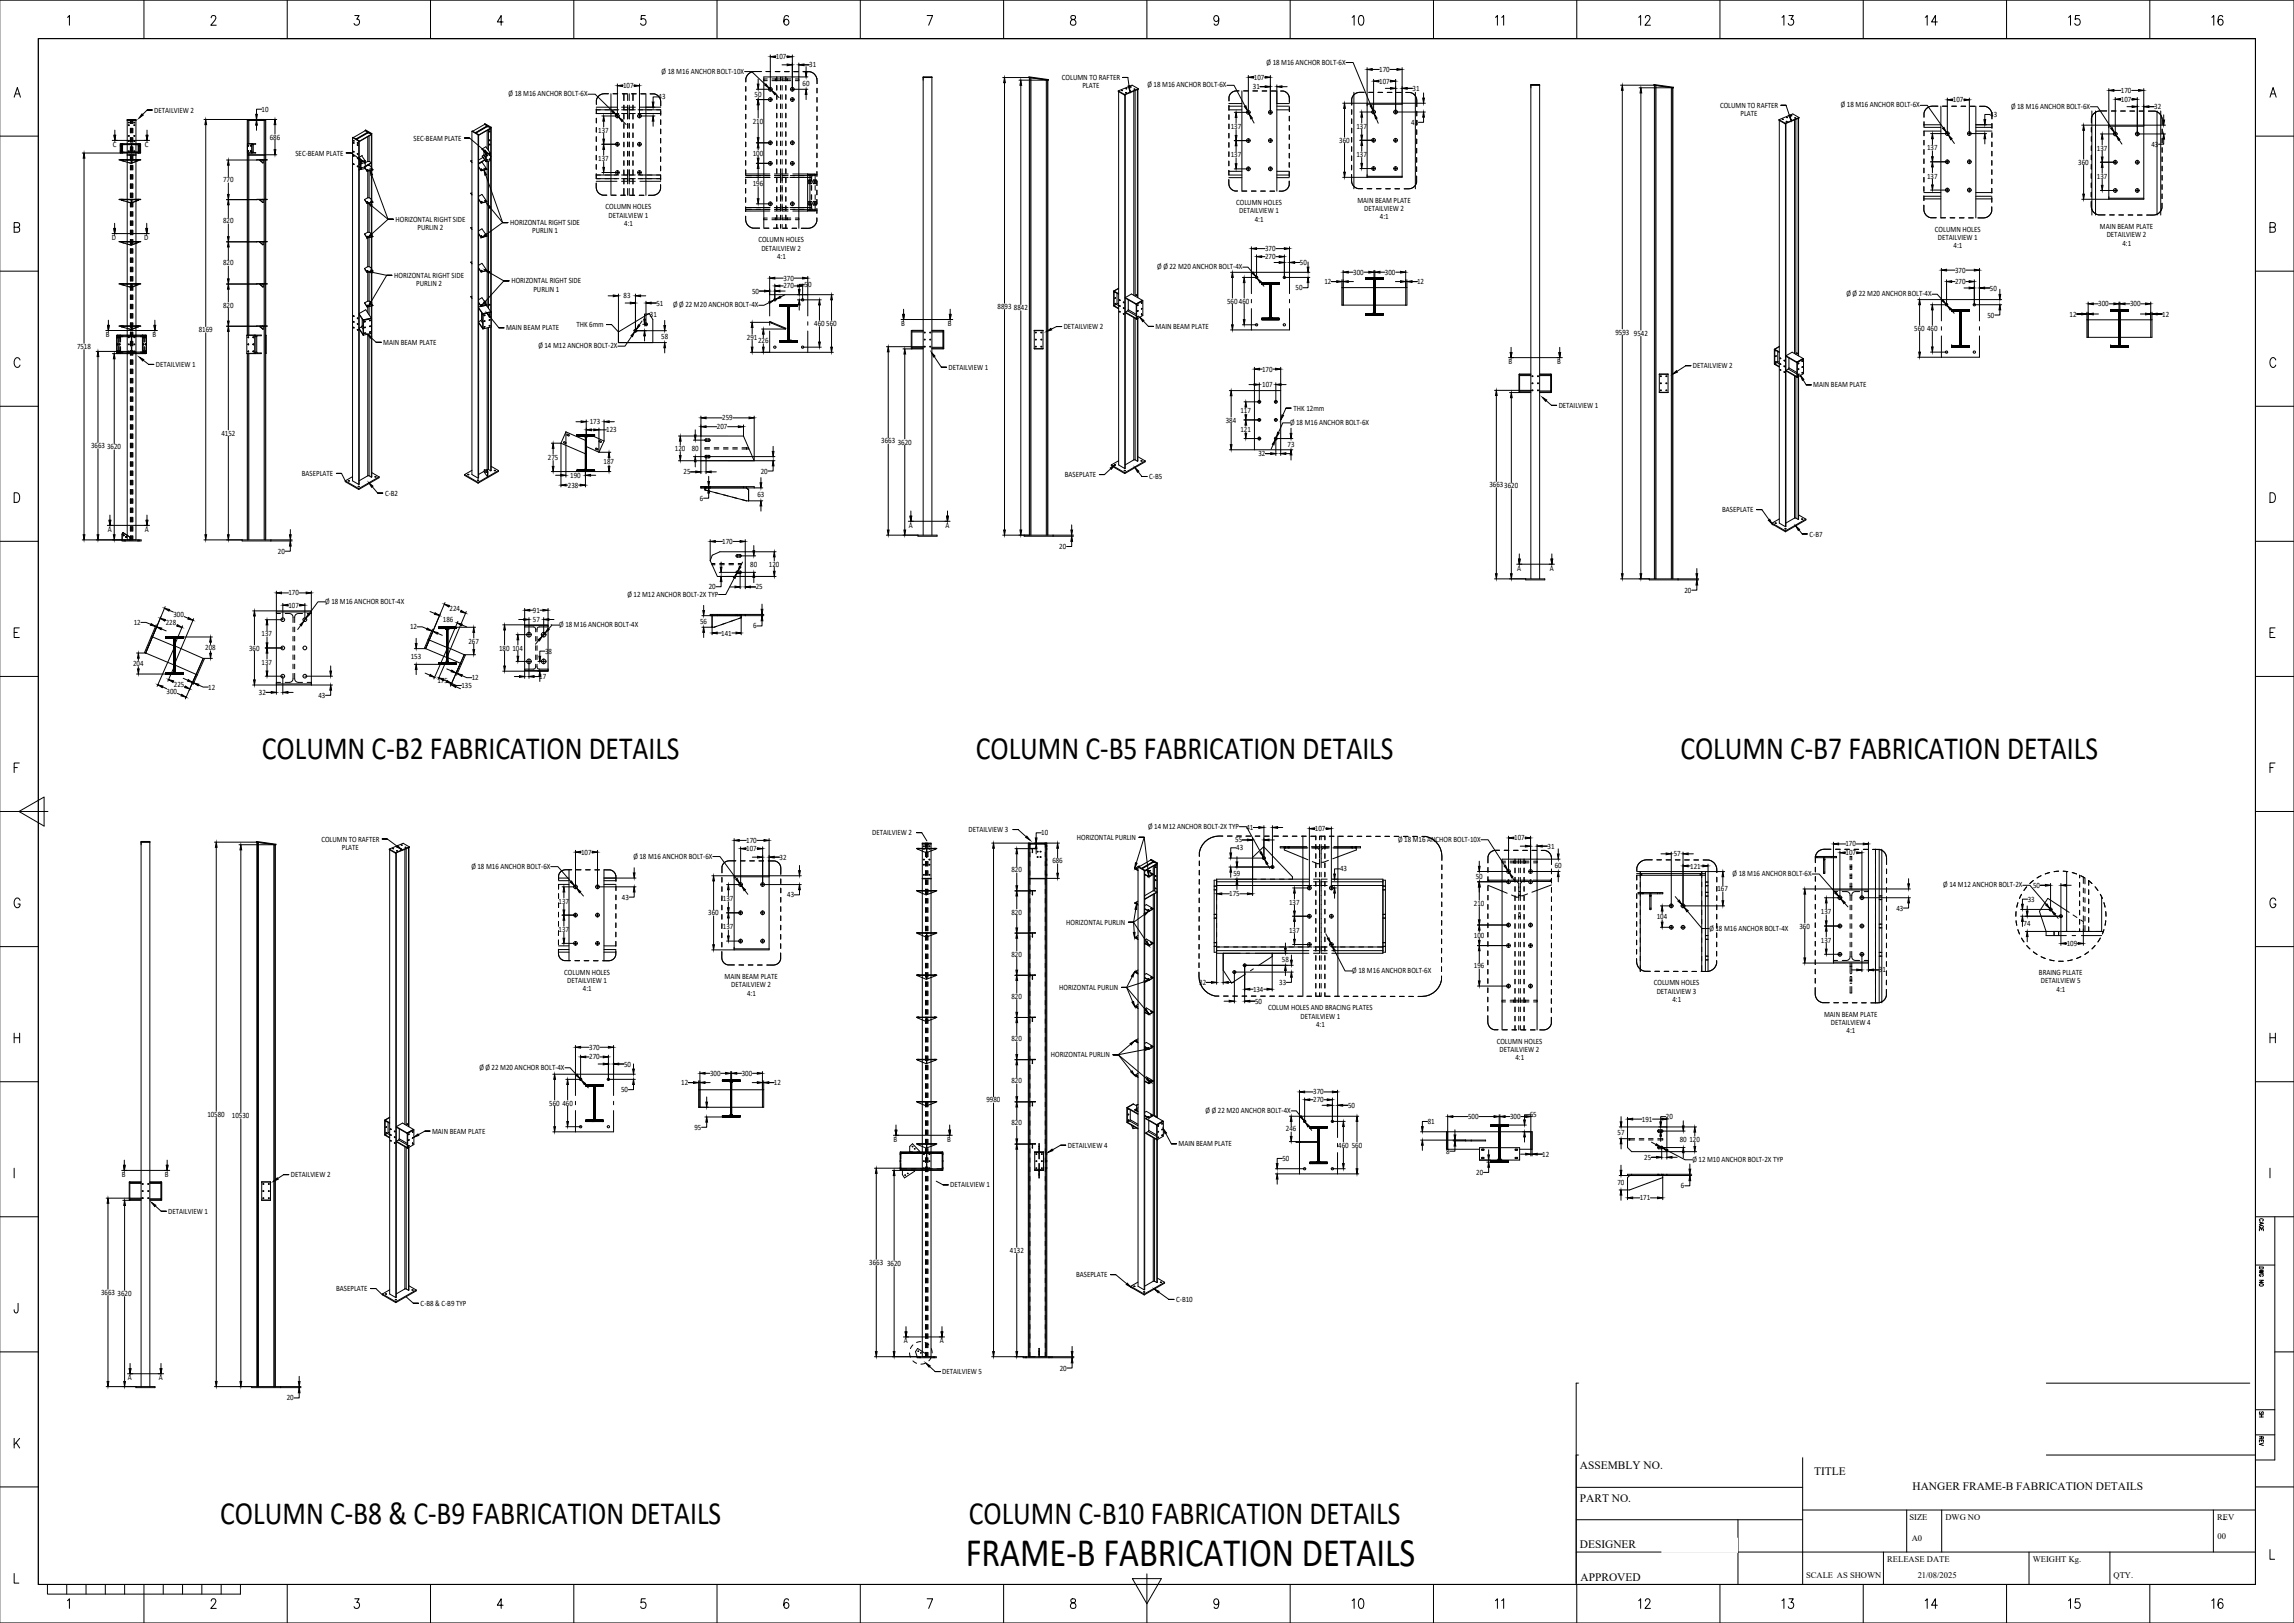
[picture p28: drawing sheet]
<svg xmlns="http://www.w3.org/2000/svg" width="1189mm" height="841mm" viewBox="0 0 1189 841" stroke-linecap="round" stroke-linejoin="round" font-family="sans-serif">
<defs><g id="words">
<text font-size="21" x="500" y="812">FRAME-B FABRICATION DETAILS</text>
<g font-size="16.8">
<text x="136" y="394">COLUMN C-B2 FABRICATION DETAILS</text>
<text x="506" y="394">COLUMN C-B5 FABRICATION DETAILS</text>
<text x="871" y="394">COLUMN C-B7 FABRICATION DETAILS</text>
<text x="114" y="790">COLUMN C-B8 &amp; C-B9 FABRICATION DETAILS</text>
<text x="502" y="790">COLUMN C-B10 FABRICATION DETAILS</text>
</g>
<g font-size="5.9">
<text x="819" y="761">ASSEMBLY NO.</text>
<text x="940" y="764">TITLE</text>
<text x="991" y="772">HANGER FRAME-B FABRICATION DETAILS</text>
<text x="819" y="778">PART NO.</text>
<text x="819" y="802">DESIGNER</text>
<text x="819" y="819">APPROVED</text>
</g>
<g font-size="4.4">
<text x="990" y="788">SIZE</text>
<text x="1008" y="788">DWG NO</text>
<text x="1149" y="788">REV</text>
<text x="1149" y="798">00</text>
<text x="991" y="799">A0</text>
<text x="978" y="809">RELEASE DATE</text>
<text x="1054" y="809">WEIGHT Kg.</text>
<text x="936" y="818">SCALE AS SHOWN</text>
<text x="994" y="818">21/08/2025</text>
<text x="1095" y="818">QTY.</text>
</g>
<g font-size="4.2">
<text x="402" y="31">107</text>
<text x="419" y="35">31</text>
<text x="656" y="33">Ø 18 M16 ANCHOR BOLT-6X</text>
<text x="343" y="38">Ø 18 M16 ANCHOR BOLT-10X</text>
<text x="550" y="41">COLUMN TO RAFTER</text>
<text x="650" y="41">107</text>
<text x="715" y="37">170</text>
<text x="323" y="46">107</text>
<text x="416" y="44">60</text>
<text x="561" y="46">PLATE</text>
<text x="595" y="45">Ø 18 M16 ANCHOR BOLT-6X</text>
<text x="649" y="46">31</text>
<text x="715" y="43">107</text>
<text x="732" y="47">31</text>
<text x="264" y="50">Ø 18 M16 ANCHOR BOLT-6X</text>
<text x="341" y="52">43</text>
<text x="391" y="50">50</text>
<text x="1012" y="53">107</text>
<text x="1099" y="48">170</text>
<text x="1099" y="53">107</text>
<text x="80" y="58">DETAILVIEW 2</text>
<text x="136" y="58">10</text>
<text x="891" y="56">COLUMN TO RAFTER</text>
<text x="954" y="56">Ø 18 M16 ANCHOR BOLT-6X</text>
<text x="1042" y="56">Ø 18 M16 ANCHOR BOLT-6X</text>
<text x="1116" y="57">32</text>
<text x="390" y="64">210</text>
<text x="731" y="65">43</text>
<text x="902" y="60">PLATE</text>
<text x="1031" y="61">43</text>
<text x="310" y="69">137</text>
<text x="638" y="67">137</text>
<text x="703" y="67">137</text>
<text x="58" y="76">C</text>
<text x="75" y="76">C</text>
<text x="140" y="72">686</text>
<text x="214" y="73">SEC-BEAM PLATE</text>
<text x="694" y="74">360</text>
<text x="999" y="78">137</text>
<text x="1115" y="76">43</text>
<text x="153" y="81">SEC-BEAM PLATE</text>
<text x="310" y="83">137</text>
<text x="390" y="81">100</text>
<text x="638" y="81">137</text>
<text x="703" y="81">137</text>
<text x="1087" y="78">137</text>
<text x="1077" y="85">360</text>
<text x="116" y="94">770</text>
<text x="999" y="93">137</text>
<text x="1087" y="93">137</text>
<text x="390" y="96">196</text>
<text x="641" y="106">COLUMN HOLES</text>
<text x="703" y="105">MAIN BEAM PLATE</text>
<text x="314" y="108">COLUMN HOLES</text>
<text x="315" y="113">DETAILVIEW 1</text>
<text x="642" y="111">DETAILVIEW 1</text>
<text x="707" y="109">DETAILVIEW 2</text>
<text x="715" y="114">4:1</text>
<text x="116" y="116">820</text>
<text x="205" y="115">HORIZONTAL RIGHT SIDE</text>
<text x="216" y="119">PURLIN 2</text>
<text x="264" y="117">HORIZONTAL RIGHT SIDE</text>
<text x="323" y="117">4:1</text>
<text x="650" y="115">4:1</text>
<text x="1088" y="119">MAIN BEAM PLATE</text>
<text x="58" y="124">D</text>
<text x="75" y="124">D</text>
<text x="276" y="121">PURLIN 1</text>
<text x="393" y="126">COLUMN HOLES</text>
<text x="1003" y="120">COLUMN HOLES</text>
<text x="1004" y="124">DETAILVIEW 1</text>
<text x="1092" y="123">DETAILVIEW 2</text>
<text x="395" y="130">DETAILVIEW 2</text>
<text x="656" y="130">370</text>
<text x="1012" y="129">4:1</text>
<text x="1100" y="127">4:1</text>
<text x="116" y="138">820</text>
<text x="403" y="134">4:1</text>
<text x="656" y="134">270</text>
<text x="674" y="137">50</text>
<text x="600" y="140">Ø Ø 22 M20 ANCHOR BOLT-4X</text>
<text x="701" y="142">300</text>
<text x="718" y="142">300</text>
<text x="1013" y="141">370</text>
<text x="204" y="144">HORIZONTAL RIGHT SIDE</text>
<text x="216" y="148">PURLIN 2</text>
<text x="265" y="147">HORIZONTAL RIGHT SIDE</text>
<text x="406" y="145">370</text>
<text x="406" y="149">270</text>
<text x="417" y="149">50</text>
<text x="686" y="147">12</text>
<text x="734" y="147">12</text>
<text x="1013" y="147">270</text>
<text x="276" y="151">PURLIN 1</text>
<text x="323" y="155">83</text>
<text x="390" y="152">50</text>
<text x="671" y="150">50</text>
<text x="957" y="154">Ø Ø 22 M20 ANCHOR BOLT-4X</text>
<text x="1031" y="151">50</text>
<text x="116" y="159">820</text>
<text x="340" y="158">51</text>
<text x="349" y="159">Ø Ø 22 M20 ANCHOR BOLT-4X</text>
<text x="517" y="160">8893</text>
<text x="525" y="161">8842</text>
<text x="636" y="157">560460</text>
<text x="1087" y="159">300</text>
<text x="1104" y="159">300</text>
<text x="337" y="164">31</text>
<text x="1030" y="165">50</text>
<text x="1073" y="164">12</text>
<text x="1121" y="164">12</text>
<text x="103" y="172">8169</text>
<text x="262" y="171">MAIN BEAM PLATE</text>
<text x="299" y="170">THK 6mm</text>
<text x="422" y="169">460</text>
<text x="428" y="169">560</text>
<text x="467" y="169">B</text>
<text x="491" y="169">B</text>
<text x="551" y="171">DETAILVIEW 2</text>
<text x="599" y="170">MAIN BEAM PLATE</text>
<text x="837" y="173">9593</text>
<text x="992" y="171">560</text>
<text x="999" y="171">460</text>
<text x="55" y="175">B</text>
<text x="79" y="175">B</text>
<text x="199" y="179">MAIN BEAM PLATE</text>
<text x="343" y="176">58</text>
<text x="387" y="176">291</text>
<text x="393" y="178">226</text>
<text x="847" y="174">9542</text>
<text x="40" y="181">7518</text>
<text x="279" y="180">Ø 14 M12 ANCHOR BOLT-2X</text>
<text x="81" y="190">DETAILVIEW 1</text>
<text x="492" y="192">DETAILVIEW 1</text>
<text x="782" y="189">B</text>
<text x="807" y="189">B</text>
<text x="877" y="191">DETAILVIEW 2</text>
<text x="654" y="193">170</text>
<text x="654" y="201">107</text>
<text x="940" y="201">MAIN BEAM PLATE</text>
<text x="643" y="214">117</text>
<text x="670" y="213">THK 12mm</text>
<text x="808" y="211">DETAILVIEW 1</text>
<text x="306" y="220">173</text>
<text x="374" y="218">259</text>
<text x="635" y="219">384</text>
<text x="669" y="220">Ø 18 M16 ANCHOR BOLT-6X</text>
<text x="115" y="226">4152</text>
<text x="314" y="224">123</text>
<text x="372" y="222">207</text>
<text x="643" y="224">121</text>
<text x="47" y="232">3663</text>
<text x="56" y="233">3620</text>
<text x="350" y="234">120</text>
<text x="358" y="234">80</text>
<text x="457" y="230">3663</text>
<text x="465" y="230">3620</text>
<text x="667" y="231">73</text>
<text x="284" y="238">275</text>
<text x="652" y="236">32</text>
<text x="313" y="241">187</text>
<text x="354" y="246">25</text>
<text x="394" y="245">20</text>
<text x="156" y="247">BASEPLATE</text>
<text x="296" y="248">190</text>
<text x="552" y="247">BASEPLATE</text>
<text x="596" y="248">C-B5</text>
<text x="200" y="257">C-B2</text>
<text x="294" y="253">238</text>
<text x="393" y="257">63</text>
<text x="772" y="252">36633620</text>
<text x="363" y="259">6</text>
<text x="893" y="265">BASEPLATE</text>
<text x="56" y="276">A</text>
<text x="75" y="276">A</text>
<text x="471" y="273">A</text>
<text x="490" y="273">A</text>
<text x="374" y="282">170</text>
<text x="938" y="278">C-B7</text>
<text x="144" y="287">20</text>
<text x="549" y="285">20</text>
<text x="389" y="294">80</text>
<text x="398" y="294">120</text>
<text x="786" y="296">A</text>
<text x="803" y="296">A</text>
<text x="367" y="305">20</text>
<text x="392" y="305">25</text>
<text x="149" y="309">170</text>
<text x="325" y="309">Ø 12 M12 ANCHOR BOLT-2X TYP</text>
<text x="873" y="307">20</text>
<text x="150" y="315">107</text>
<text x="169" y="313">Ø 18 M16 ANCHOR BOLT-4X</text>
<text x="233" y="317">224</text>
<text x="276" y="318">91</text>
<text x="69" y="324">12</text>
<text x="90" y="320">300</text>
<text x="230" y="322">186</text>
<text x="276" y="322">57</text>
<text x="363" y="323">56</text>
<text x="86" y="324">228</text>
<text x="136" y="330">137</text>
<text x="212" y="326">12</text>
<text x="290" y="325">Ø 18 M16 ANCHOR BOLT-4X</text>
<text x="374" y="329">141</text>
<text x="390" y="326">6</text>
<text x="243" y="333">267</text>
<text x="106" y="337">208</text>
<text x="129" y="337">360</text>
<text x="213" y="341">153</text>
<text x="259" y="337">180</text>
<text x="266" y="337">104</text>
<text x="283" y="339">38</text>
<text x="69" y="345">204</text>
<text x="136" y="344">137</text>
<text x="245" y="352">12</text>
<text x="279" y="352">17</text>
<text x="86" y="359">300</text>
<text x="90" y="356">225</text>
<text x="108" y="357">12</text>
<text x="227" y="354">175</text>
<text x="239" y="357">135</text>
<text x="134" y="360">32</text>
<text x="165" y="362">43</text>
<text x="502" y="431">DETAILVIEW 3</text>
<text x="595" y="429">Ø 14 M12 ANCHOR BOLT-2X TYP</text>
<text x="646" y="430">41</text>
<text x="681" y="431">107</text>
<text x="167" y="436">COLUMN TO RAFTER</text>
<text x="387" y="437">170</text>
<text x="452" y="433">DETAILVIEW 2</text>
<text x="540" y="433">10</text>
<text x="558" y="435">HORIZONTAL PURLIN</text>
<text x="640" y="437">55</text>
<text x="725" y="436">Ø 18 M16 ANCHOR BOLT-10X</text>
<text x="785" y="436">107</text>
<text x="177" y="440">PLATE</text>
<text x="301" y="443">107</text>
<text x="387" y="441">107</text>
<text x="641" y="441">43</text>
<text x="802" y="440">31</text>
<text x="867" y="444">57</text>
<text x="956" y="439">170</text>
<text x="956" y="443">107</text>
<text x="328" y="445">Ø 18 M16 ANCHOR BOLT-6X</text>
<text x="404" y="445">32</text>
<text x="545" y="447">686</text>
<text x="806" y="450">60</text>
<text x="244" y="450">Ø 18 M16 ANCHOR BOLT-6X</text>
<text x="524" y="452">820</text>
<text x="639" y="454">59</text>
<text x="694" y="452">43</text>
<text x="765" y="456">50</text>
<text x="876" y="450">121</text>
<text x="898" y="454">Ø 18 M16 ANCHOR BOLT-6X</text>
<text x="890" y="462">167</text>
<text x="1007" y="460">Ø 14 M12 ANCHOR BOLT-2X</text>
<text x="1054" y="460">50</text>
<text x="322" y="466">43</text>
<text x="375" y="467">137</text>
<text x="408" y="465">43</text>
<text x="637" y="464">175</text>
<text x="1051" y="467">33</text>
<text x="289" y="468">137</text>
<text x="524" y="474">820</text>
<text x="668" y="469">137</text>
<text x="764" y="469">210</text>
<text x="944" y="474">137</text>
<text x="983" y="472">43</text>
<text x="367" y="474">360</text>
<text x="553" y="479">HORIZONTAL PURLIN</text>
<text x="859" y="476">104</text>
<text x="289" y="483">137</text>
<text x="375" y="482">137</text>
<text x="668" y="483">137</text>
<text x="764" y="486">100</text>
<text x="886" y="482">Ø 18 M16 ANCHOR BOLT-4X</text>
<text x="933" y="481">360</text>
<text x="1049" y="480">74</text>
<text x="944" y="488">137</text>
<text x="1071" y="490">109</text>
<text x="524" y="496">820</text>
<text x="664" y="498">58</text>
<text x="764" y="502">196</text>
<text x="974" y="504">31</text>
<text x="292" y="505">COLUMN HOLES</text>
<text x="294" y="509">DETAILVIEW 1</text>
<text x="375" y="507">MAIN BEAM PLATE</text>
<text x="701" y="504">Ø 18 M16 ANCHOR BOLT-6X</text>
<text x="1057" y="505">BRAING PLLATE</text>
<text x="1058" y="510">DETAILVIEW 5</text>
<text x="302" y="514">4:1</text>
<text x="379" y="512">DETAILVIEW 2</text>
<text x="387" y="516">4:1</text>
<text x="549" y="513">HORIZONTAL PURLIN</text>
<text x="621" y="510">32</text>
<text x="649" y="514">134</text>
<text x="663" y="510">33</text>
<text x="857" y="511">COLUMN HOLES</text>
<text x="859" y="515">DETAILVIEW 3</text>
<text x="1066" y="514">4:1</text>
<text x="524" y="518">820</text>
<text x="650" y="520">50</text>
<text x="867" y="519">4:1</text>
<text x="657" y="524">COLUM HOLES AND BRACING PLATES</text>
<text x="674" y="528">DETAILVIEW 1</text>
<text x="945" y="527">MAIN BEAM PLATE</text>
<text x="682" y="532">4:1</text>
<text x="949" y="531">DETAILVIEW 4</text>
<text x="524" y="539">820</text>
<text x="957" y="535">4:1</text>
<text x="305" y="544">370</text>
<text x="776" y="541">COLUMN HOLES</text>
<text x="777" y="545">DETAILVIEW 2</text>
<text x="305" y="549">270</text>
<text x="545" y="548">HORIZONTAL PURLIN</text>
<text x="785" y="550">4:1</text>
<text x="248" y="554">Ø Ø 22 M20 ANCHOR BOLT-4X</text>
<text x="323" y="553">50</text>
<text x="368" y="557">300</text>
<text x="384" y="557">300</text>
<text x="353" y="562">12</text>
<text x="401" y="562">12</text>
<text x="524" y="561">820</text>
<text x="322" y="566">50</text>
<text x="681" y="567">370</text>
<text x="285" y="573">560</text>
<text x="291" y="573">460</text>
<text x="511" y="571">9980</text>
<text x="681" y="571">270</text>
<text x="699" y="574">50</text>
<text x="107" y="579">10580</text>
<text x="120" y="579">10530</text>
<text x="625" y="577">Ø Ø 22 M20 ANCHOR BOLT-4X</text>
<text x="761" y="580">500</text>
<text x="783" y="580">300</text>
<text x="793" y="579">65</text>
<text x="851" y="581">191</text>
<text x="863" y="580">20</text>
<text x="224" y="587">MAIN BEAM PLATE</text>
<text x="360" y="585">95</text>
<text x="524" y="583">820</text>
<text x="666" y="586">246</text>
<text x="740" y="582">81</text>
<text x="463" y="592">B</text>
<text x="491" y="592">B</text>
<text x="838" y="588">57</text>
<text x="871" y="592">80</text>
<text x="876" y="592">120</text>
<text x="553" y="595">DETAILVIEW 4</text>
<text x="611" y="594">MAIN BEAM PLATE</text>
<text x="694" y="595">460</text>
<text x="701" y="595">560</text>
<text x="749" y="598">8</text>
<text x="799" y="599">12</text>
<text x="665" y="602">50</text>
<text x="852" y="601">25</text>
<text x="877" y="602">Ø 12 M10 ANCHOR BOLT-2X TYP</text>
<text x="63" y="610">B</text>
<text x="85" y="610">B</text>
<text x="151" y="610">DETAILVIEW 2</text>
<text x="765" y="609">20</text>
<text x="492" y="615">DETAILVIEW 1</text>
<text x="838" y="614">70</text>
<text x="871" y="616">6</text>
<text x="850" y="622">171</text>
<text x="87" y="629">DETAILVIEW 1</text>
<text x="523" y="649">4132</text>
<text x="451" y="656">3663</text>
<text x="460" y="656">3620</text>
<text x="558" y="662">BASEPLATE</text>
<text x="52" y="671">3663</text>
<text x="61" y="672">3620</text>
<text x="174" y="669">BASEPLATE</text>
<text x="218" y="677">C-B8 &amp; C-B9 TYP</text>
<text x="610" y="675">C-B10</text>
<text x="468" y="696">A</text>
<text x="487" y="696">A</text>
<text x="488" y="712">DETAILVIEW 5</text>
<text x="549" y="710">20</text>
<text x="66" y="715">A</text>
<text x="82" y="715">A</text>
<text x="149" y="726">20</text>
</g>
</g></defs>
<g fill="none" stroke="#000" stroke-width=".52">
<path d="M386 37h4l7 7M395 37h-4a5 5 0 0 0-4 5M397 37h2M399 28v19M402 37h2M402 29h.1M403 40v2M404 40v2h-4M405 34h3M405 40v2h5M407 37h2M407 40v2"/>
<path d="M408 29h.1M411 28v19M411 37h3M414 33v85M414 34h5M416 37h4a5 5 0 0 1 3 6M418 35v2M419 40h-23v78M533 40l10 2zM647 39v20M658 39v20M698 32h3l9 23"/>
<path d="M709 35v57M711 36h4M720 36h4M727 35v57h-31M76 57h3h-3l-2 2M136 57h-3v5M305 49h3l9 9M309 57h12M309 56h11M309 56v3h12M315 49a5 5 0 0 0-6 5M317 49v52"/>
<path d="M318 49h2M319 59l2 2M320 43v18M322 57h3M322 56h3M322 59h3M323 49h2M323 44h.1M323 49v3M323 54v3M323 59v3M325 49v3"/>
<path d="M325 54v8M326 57h3M326 56h3M326 59h3M326 49v3M326 54v8M327 49h3M328 49v3M328 54v3M328 59v3M328 44h1M331 57h11"/>
<path d="M331 59h11M331 43v18M332 56h10M332 49h3M335 49v52M337 49a5 5 0 0 1 5 6M341 50h-3v6M342 57v3M386 45v2M386 50v2M386 54v3M386 59v3"/>
<path d="M392 46h8M392 52h8M393 41v3M393 54v7M396 42h2M396 41h2M399 46l1 1M399 51v2M400 41h4M402 41v1M402 49l2 2M403 44v3"/>
<path d="M403 49v2M403 54v2M403 59v2M404 44v3M404 49v2M404 54v2M404 59v2M405 44v3M405 49v2M405 54v2M405 59v2M405 41h5"/>
<path d="M407 44v3M407 49v2M407 54v2M407 59v2M408 41v1M410 46h9M410 52h2M410 52a1 1 0 0 1 1-1 1 1 0 0 1 1 1M410 52a1 1 0 0 0 1 1 1 1 0 0 0 1-1M411 51v2M412 42h2M412 41h2"/>
<path d="M418 49v3M423 46v2M423 51v2M423 55v3M478 40h5M520 40h13M521 43v114M528 42h15M529 44v114M533 40v237M533 40h1M534 40v237"/>
<path d="M543 41h-1v236M543 41v1M543 41v236M543 42v235M580 47l3 2M580 47v194l3 2M581 47h1zM583 49h.1M583 49v194zM583 48h.1M583 48h1zM583 46h1z"/>
<path d="M585 40h-3h3v4M586 45h.1M588 47v106M588 46h.1M590 46l-7 3M590 46l-3-2-7 3M636 44h4l5 11M637 55h7M637 54h7M637 55v2h7M637 59v3M640 58h8"/>
<path d="M642 47a4 4 0 0 0-5 5M644 47v52M644 47h3M647 57v2M649 47h3M650 40h.1M654 47h2M655 40h1M656 45h-3h5M657 58h2M657 58a1 1 0 0 1 1-1 1 1 0 0 1 1 1M657 58a1 1 0 0 0 1 1 1 1 0 0 0 1-1"/>
<path d="M659 47h2M662 55h6M662 44v55M662 54h6M662 57h6M664 47a4 4 0 0 1 4 6M664 45h3M668 55v3M696 53h43M697 56v15M701 57v2M702 48v50"/>
<path d="M705 58h8M707 48a5 5 0 0 0-6 3v3M709 54h18M709 48h3M711 57l1 2M712 41v18M714 48h3M715 42h.1M718 46h3M719 48h2M720 42h1M722 58h17"/>
<path d="M723 41v18M724 48h2M727 46h5M729 48a4 4 0 0 1 5 4v3M734 48v50M734 58v2M738 58v5h-3M738 48v3M793 44h5M840 44h17M841 47v123M849 45h18"/>
<path d="M850 48v123M857 44l10 2zM857 44h1M857 44v256M858 44v256M867 45h-1v255M867 45h.1M867 45v255M926 55h-3h3l1 5M928 60h1zM929 60h.1M995 55h4l8 11"/>
<path d="M1004 55h-3a5 5 0 0 0-4 6M1006 55v58M1007 55h2M1009 51v19M1012 55h2M1012 52h.1M1016 55h3M1018 52h.1M1021 51v19M1021 55h3M1024 55v58M1026 55a5 5 0 0 1 6 3v4"/>
<path d="M1031 59h-2v6M1083 55h4l7 11M1084 57v54M1086 57v54M1092 57h-4a5 5 0 0 0-4 7M1093 46v57M1094 58h3M1096 47h3M1096 51v19M1099 51h.1M1099 58h2M1102 55h3"/>
<path d="M1104 58h2M1105 51h.1M1105 47h3M1108 51v19M1109 58h2M1111 46v57h-32M1111 55h5M1113 58h4a5 5 0 0 1 4 7M1118 57v54M1120 57v54M1121 60v2M58 73h20"/>
<path d="M59 70h1v3zM60 67v3M62 78v1M62 75v1M62 75l1 1M62 78h1M62 79h1M62 76h1M62 75h1M63 78l-1 1M63 76h-1M63 75h5"/>
<path d="M63 79v-5h10v5M63 79h5M63 76h.1M63 78v1M63 75v1M63 78h.1M63 75h.1M63 79h.1M63 75v4M64 75h-2v4M64 74v5M66 62h2"/>
<path d="M67 62h.1M68 62v2M68 66v3M68 71v3M68 76v2M68 74v5h-25M68 75h5M68 74v5h5v-4h-1M68 79h5M68 79h4M68 75h4M68 62h2"/>
<path d="M69 62v2M69 66v3M69 71v3M69 76v2M69 62h.1M72 74v5M72 78v1M72 75v1M72 78h.1M72 79h.1M72 76h.1M72 75h.1"/>
<path d="M72 75v4M72 78h1M72 79h1M72 76h1M72 75h1M73 75v1M73 78v1M76 70h1l-1 3zM76 67v3M106 62h37M107 65v104M128 62v112"/>
<path d="M128 75h3M128 74h4l-1 1M128 79v95M128 62h9M128 62v13M129 78v1M129 75v1M129 62h.1M129 62v12M129 79v1M130 78v1M130 75v1"/>
<path d="M130 75v4M131 79h1h-4M131 79h.1M131 75h.1M131 74v5M131 79h1M131 75v4M132 75h-1M133 65v3M137 62h.1M137 62v18M137 62v218"/>
<path d="M138 62v218M143 65v4M143 73v5M182 79h-3h3l4 3M183 71l3 2M183 71v178l3 2M183 78v1zM183 74h.1M183 73h.1M183 79h.1M185 72h.1M185 72l1 1"/>
<path d="M185 72l5-3 2 1-6 3M185 80h.1M185 74h.1M185 75h.1M186 73v178M186 73h.1M189 68h1M189 68l-6 3M189 68l4 1M189 68h.1M190 68v1M190 69l-5 3-2-1"/>
<path d="M191 69h.1M191 69l-6 3M191 71v13M191 69h1M191 70v14M192 69v18M192 70l-6 3M193 69h-1M193 69v18M243 72h-2h2l8 6M245 68l3 2M245 68v178l3 2"/>
<path d="M247 69h.1M247 69l1 1M248 70v178M248 70h.1M249 77h1M250 77l2 3M250 77l2-1 2 3M250 77h.1M251 79v1M251 64l1 1M251 64l-6 4M251 64l4 2"/>
<path d="M251 64h.1M252 80v4M252 80h.1M252 65h.1M252 65l-5 4-2-1M252 66l-5 3M252 66h1M252 65h1M252 65l-5 4M252 65v1M252 68v9M253 65l1 1"/>
<path d="M253 65v1M253 67v11M253 66h1M254 68h.1M254 67h.1M254 73h.1M254 75h.1M254 79l-2 1M254 79h.1M254 79v4l-2 1M254 66l-6 4M254 66v96"/>
<path d="M255 66h-1M255 66l-1 178M309 71v2M309 76v2M309 61v3M309 66v2M312 60h9M312 75h9M313 63v3M313 69v3M313 77v3M320 74v2"/>
<path d="M323 63l1 2M323 64v2M323 69v2M323 74v2M323 78v3M325 64v2M325 69v2M325 74v2M325 78v3M326 64v2M326 69v2M326 74v2"/>
<path d="M326 78v3M328 64v2M328 69v2M328 74v2M328 78v3M330 60h9M330 75h2M330 75a1 1 0 0 1 1-1 1 1 0 0 1 1 1M330 75a1 1 0 0 0 1 1 1 1 0 0 0 1-1M331 74v2M338 63v2M342 72v2"/>
<path d="M342 77v2M342 62v3M342 67v2M386 64v2M386 69v2M386 74v2M386 78v3M392 74h8M393 64v7M393 77v1M399 73v2M403 63v3"/>
<path d="M403 68v3M403 73v2M403 78v2M404 63v3M404 68v3M404 73v2M404 78v2M405 63v3M405 68v3M405 73v2M405 78v2M407 63v3"/>
<path d="M407 68v3M407 73v2M407 78v2M410 74h2M410 74a1 1 0 0 0 1 1 1 1 0 0 0 1-1M410 74a1 1 0 0 1 1-1 1 1 0 0 1 1 1M411 73v2M423 65v2M423 70v2M423 75v2M423 79v3M423 60v3"/>
<path d="M637 69v2M637 74v2M637 79v2M637 64v3M640 73h8M641 61v3M641 67v3M641 76v3M647 72v2M649 61l1 3M657 73h2M657 73a1 1 0 0 1 1-1 1 1 0 0 1 1 1"/>
<path d="M657 73a1 1 0 0 0 1 1 1 1 0 0 0 1-1M658 72v2M668 75v2M668 79v3M668 60v3M668 65v2M668 70v2M697 74v15M700 71v3M700 76v2M701 62v2M701 66v3"/>
<path d="M705 73h8M706 61v3M706 67v3M706 75v3M712 72v2M713 61l1 3M722 73h2M723 72v2M734 77v2M734 67v3M734 72v2M734 62v3"/>
<path d="M922 62l3 2M922 62v209l3 2M924 62h.1M925 64h.1M925 64v209zM926 63h.1M926 61h.1M930 62v121M930 61h.1M930 61h1M931 61h.1M931 62v122"/>
<path d="M932 61v123M932 61l-7 3M932 61l-3-2-7 3M932 61h.1M997 65h9M997 66h9M997 68h9M997 73v2M997 78v2M997 63v3M997 68v2M1001 69h9"/>
<path d="M1001 72v3M1001 78v3M1009 68l1 2M1011 72l2 2M1020 69h10M1024 65h8M1024 66h8M1024 68h8M1029 72v3M1032 74v2M1032 78v3M1032 69v2"/>
<path d="M1032 64v2M1079 65h43M1080 68v14M1084 66v2M1084 71v2M1084 76v2M1089 69h8M1089 72v3M1089 78v3M1093 65h18M1096 69l1 1M1098 72l2 3"/>
<path d="M1107 69h15M1121 72v2M1121 77v2M1121 67v2M1121 69v6h-2M44 82v96M62 83h.1M63 83h.1M63 83l5 2M63 83l1 1M64 83h.1M66 80h2h-2"/>
<path d="M67 84l1 1M67 80h.1M68 81v2M68 86v2M68 90v3M68 95v3M68 83h.1M68 81v4M68 83h-6h6M68 81v3l4-1M68 83h5h-5M68 83v1"/>
<path d="M69 81v2M69 86v2M69 90v3M69 95v3M69 80h.1M70 83h.1M70 80h-2h2M71 83h.1M72 83h.1M72 83l-2 1M117 83h20M118 86v6"/>
<path d="M118 95v6M128 80h9M128 80h15M129 80v94M135 83h.1M135 83l1 1M136 83h.1M136 83v1M137 80v200M137 83h-4M138 83h.1M183 81h.1"/>
<path d="M183 85h.1M185 86h.1M185 82h.1M186 88h1h-1M186 83l1 1M186 86l1 2M186 82l1-1 2 2M186 87l1 1M186 85h.1M186 85l1 1M186 83v2M186 85h1"/>
<path d="M187 84v4M187 84h2h-2M187 84h.1M187 85h.1M187 87h.1M188 87h-1M188 84l-1 1M188 80v1M188 85h.1M188 87h.1M188 85h-1M189 84h.1"/>
<path d="M189 86h.1M189 86v1M189 83l-2 1M189 83v4M189 84h1h2l-3 2M189 87l1 2M189 87l-2 1M190 88h.1M190 88h1M191 88h-1M191 88h.1M191 86h1l1 2"/>
<path d="M191 86h.1M191 89v13M191 85v1M191 88v14M192 88h.1M192 88h1M192 88v16M192 84l-3 2h2M193 87l-1 1M193 87v1M193 91l8 23h3h-3M193 88h-1"/>
<path d="M193 88v16M193 88l-3 1M193 88h.1M244 83l1 1M244 83h.1M245 83h-1M245 100h-1M248 85l2-1 2 4h-3M248 86l1 2M248 87l1 1M249 88h1M249 88h.1"/>
<path d="M250 88h-1M250 88h.1M250 81l2 3M250 82l-2 1M251 80l-1 1M251 80l1 2M251 80h.1M251 83l-3 2M251 87h1M252 87h-1M252 87h.1M252 91l8 24h3h-3"/>
<path d="M252 84h.1M252 81h.1M252 83h.1M252 88h-3M252 80v1M252 84v75M253 83h.1M253 81h.1M253 83h-1M253 81h-1M253 84v76M254 82v1"/>
<path d="M254 80h.1M254 81h.1M309 95a5 5 0 0 0 5 6M309 93h12M309 94h11M309 91h12M309 80v3M309 85v3M309 90v2M312 89h9M313 84v3M320 88v2"/>
<path d="M322 93h3M322 94h3M322 91h3M323 83v3M323 88v2M323 93v2M323 98v3M325 83v3M325 88v7M325 98v3M326 93h3M326 94h3"/>
<path d="M326 91h3M326 83v3M326 88v7M326 98v3M328 83v3M328 88v2M328 93v2M328 98v3M330 89h2M330 89a1 1 0 0 1 1-1 1 1 0 0 1 1 1M330 89a1 1 0 0 0 1 1 1 1 0 0 0 1-1M331 93h11"/>
<path d="M331 91h11M331 88v2M332 94h10M342 96a5 5 0 0 1-6 5M342 86v3M342 91v2M342 81v3M386 92h13M386 90h13M386 91h13M386 98v2M386 83v3"/>
<path d="M386 88v2M386 93v2M392 85h8M393 81v1M393 87v7M393 97v6M399 84v2M401 92h3M401 90h7M401 91h3M403 83v2M403 87v3"/>
<path d="M403 92v3M403 97v2M404 83v2M404 87v3M404 90v5M404 96v3M405 92h3M405 91h3M405 83v2M405 87v3M405 90v5M405 96v3"/>
<path d="M407 83v2M407 87v3M407 92v3M407 97v2M409 92h12M410 91h12M410 85h2M410 85a1 1 0 0 0 1 1 1 1 0 0 0 1-1M410 85a1 1 0 0 1 1-1 1 1 0 0 1 1 1M411 84v2M411 90h11v4M419 90v19"/>
<path d="M419 90h4M419 93v2M419 95h1M419 93h1M420 90v19M420 91v3M420 96v3M420 93l1 1-1 1M420 93v2M421 92v2M421 96v3M421 91v1"/>
<path d="M422 93v2M422 95h1M422 93h1M422 96v3M423 93v1v1M423 93v2M423 99v2M423 84v3M423 89v2M423 94v2M637 93a4 4 0 0 0 4 6M637 92h7"/>
<path d="M637 91h7M637 89h7M637 83v3M637 88v3M640 88h8M641 82v3M644 99h2M647 86v3M649 99h2M653 99h3M657 88h2M658 99h3"/>
<path d="M658 86v3M662 92h6M662 91h6M662 89h6M668 94a4 4 0 0 1-5 5M668 84v3M668 89v2M700 90v4a4 4 0 0 0 6 4M700 81v2M700 86v2M705 87h8M706 82v3"/>
<path d="M709 91h18M709 98h2M712 86v2M713 98h3M718 98h3M722 87h2M723 98h2M723 86v2M734 91a6 6 0 0 1-1 6l-2 1h-3M734 86v3M734 82v2M997 100h9"/>
<path d="M997 97v2M997 87v3M997 92v2M997 82v3M1001 84h9M1001 98h9M1001 87v3M1001 93v3M1009 83v2M1009 98v2M1020 84h2M1020 98h2"/>
<path d="M1020 98a1 1 0 0 1 1 0 1 1 0 0 1 1 0M1020 84a1 1 0 0 1 1-1 1 1 0 0 1 1 1M1020 84a1 1 0 0 0 1 1 1 1 0 0 0 1-1M1020 98a1 1 0 0 0 1 1 1 1 0 0 0 1-1M1021 83v2M1021 98v2M1024 100h8M1032 98v2M1032 83v3M1032 88v2M1032 93v2M1080 86v15"/>
<path d="M1084 100v2M1084 90v2M1084 95v2M1084 80v3M1084 85v3M1089 84h8M1089 99h8M1089 87v3M1089 93v3M1096 83v2M1096 98v2M1107 84h2"/>
<path d="M1107 99h2M1107 84a1 1 0 0 0 1 1 1 1 0 0 0 1-1M1107 84a1 1 0 0 1 1-1 1 1 0 0 1 1 1M1108 83v2M1108 98v2M1120 96v2M1120 86v3M1120 91v2M1121 81l-1 3M59 118h1l-1 3zM59 116v2M62 103h6z"/>
<path d="M62 103h.1M63 103h.1M63 104h.1M63 103v1M63 104l5 1M63 104h1M64 103h.1M67 105h1M68 100v2M68 105v2M68 110v2M68 114v3"/>
<path d="M68 119v3M68 103v1M68 105h.1M68 104h.1M68 104v3M68 103h5h-5v4M68 105h1M68 103v2M69 100v2M69 105v2M69 110v2M69 114v3"/>
<path d="M69 119v3M69 103h.1M70 103h.1M71 103h.1M72 103h.1M72 104h.1M72 104l-3 1M72 103v1M76 118v3zM76 116v2M117 103h20M118 106v7"/>
<path d="M118 116v7M135 104h.1M135 103v1M135 104l1 1M136 103h.1M136 105h.1M136 103v2M137 103h-4M138 103h.1M189 103l1 2M189 103v1M190 105h1"/>
<path d="M190 105h.1M191 105h-1M191 105h.1M191 102l1 1 1 2M191 102l-2 1M191 105v15M192 104h1M192 104h.1M192 104v1M192 105v16M193 104v1M193 107l8 7h3h-3"/>
<path d="M193 105v17M193 105h-3M201 114h3h-3l-8 7M244 100l1 1M244 118l1 1M244 100h.1M244 118h.1M245 118h-1M248 102l2-1 2 3-3 1M248 103l1 2M248 120l2-1 2 3-3 1M249 104h.1"/>
<path d="M249 104v1M249 105h1M249 105h.1M250 104h-1M250 104v1M250 105h.1M250 105h-1M251 104h1M252 104h-1M252 104h.1M252 105h-3M254 108l6 7h3h-3"/>
<path d="M260 115h3h-3l-8 6M317 101h2M322 101h2M326 101h3M331 101h3M386 109h13M386 108h13M386 112a5 5 0 0 0 4 6h4M386 102v3M386 107v3M392 106h8M396 113h2"/>
<path d="M396 114h2M396 118h2M399 105v2M400 113h4M401 118h2M401 108h3M402 113v1M403 102v2M403 107v2M403 111v3M403 116v2M404 106v3h-3"/>
<path d="M404 111v3h-4M404 101v3M404 116v2M405 113h5M405 106v3h3M405 108h3M405 111v3h5M405 101v3M405 116v2M406 118h2M407 102v2M407 107v2"/>
<path d="M407 111v3M407 116v2M408 113v1M409 108h12M410 108h12M410 106h2M410 106a1 1 0 0 1 1-1 1 1 0 0 1 1 1M410 106a1 1 0 0 0 1 1 1 1 0 0 0 1-1M410 118h3M411 105v2M412 113h2M412 114h2"/>
<path d="M419 109h4M419 104v2M419 104h1M419 106h1M420 106v2M420 101v2M420 104l1 1-1 1M420 104v2M421 108h.1M421 101v2M421 106v2M422 104v2"/>
<path d="M422 104h1M422 106h1M422 106v3h-11M422 101v2M423 104v1v1M423 104v2M423 113a5 5 0 0 1-4 5h-4M423 103v3M423 108v3M997 103h9M997 102h9M997 106a5 5 0 0 0 6 7"/>
<path d="M997 102v2M1006 113h2M1011 113h2M1015 113h3M1020 113h3M1024 103h8M1024 102h8M1032 107a5 5 0 0 1-7 6M1032 102v3M1084 104a5 5 0 0 0 3 7h4M1093 103h18M1093 111h3"/>
<path d="M1098 111h3M1103 111h2M1108 111h2M1120 105a5 5 0 0 1-4 6h-3M1120 101v2M58 121h19M62 125h.1M63 125h.1M63 126h.1M63 125v1M63 126l5 1M63 126h1"/>
<path d="M64 125h.1M67 127h1M68 124v2M68 129v2M68 134v2M68 138v3M68 125v1M68 126h.1M68 125h-6h6M68 124v3M68 124v3l4-1M68 125h5h-5"/>
<path d="M68 125v2M69 124v2M69 129v2M69 134v2M69 138v3M70 125h.1M71 125h.1M72 125h.1M72 126h.1M72 125v1M117 125h20M118 128v7"/>
<path d="M118 138v7M135 126h.1M135 126l1 1M135 125v1M136 125h.1M136 125v2M137 125h-4M138 125h.1M189 139l1 2M189 121l1 2M189 139h.1M190 123h1"/>
<path d="M190 123h.1M191 138l1 1 1 1M191 138l-2 1M191 120l1 1 1 2M191 120l-2 1M191 123v15M192 140h.1M192 122h.1M192 122h1M192 123v16M193 140h-1M193 122h-1"/>
<path d="M193 122h.1M193 123v17M193 123h-3M193 123h.1M244 136l1 1M244 136h.1M245 136h-1M248 139l1 2M248 121l1 2M248 137l2-1 2 4M249 122h1M249 122h.1"/>
<path d="M249 123h.1M250 122h-1M250 122h.1M251 140h1M251 122h1M252 140h-1M252 122h-1M252 140h.1M252 122h.1M252 122l-3 1M644 138h3l2 3M649 128v24"/>
<path d="M651 132v12h-7M651 129h5M654 133h2M660 136h3M661 133h2M661 129h5M666 132v12h13M668 128v24M668 136h6M678 136v2M1006 139v27M1009 140h4"/>
<path d="M1019 140h4M1026 139v27M62 147h6zM62 147h.1M63 147h.1M63 147l5 2M63 147l1 1M64 147h.1M67 148l1 1M68 143v3M68 148v2M68 153v2"/>
<path d="M68 158v2M68 147h.1M68 149h.1M68 147v3M68 147h5h-5v3M68 147v2M69 143v3M69 148v2M69 153v2M69 158v2M69 147h.1M70 147h.1"/>
<path d="M71 147h.1M72 147h.1M72 147l-4 2M117 147h20M118 150v6M118 160v6M135 147h.1M135 147l1 2M136 147h.1M136 149h.1M136 147v2M137 147h-4"/>
<path d="M138 147h.1M189 157l1 2M189 157h.1M190 158h1M190 140h.1M190 140l1 1M190 158h.1M190 159h.1M190 140h1M191 158h-1M191 140h-1M191 158h.1"/>
<path d="M191 140v1M191 156h1l1 2M191 156l-2 1M191 141v15M191 159v3M191 141h.1M191 159v4M192 158h1M192 158h.1M192 140h1M192 141v16M192 159v6"/>
<path d="M193 158h.1M193 141v16M193 159l-1 88M193 141l7 2h3h-3h3h-3l-8 13M193 140l-3 1M193 158l-3 1M244 154l1 1zM245 154h-1M248 159l2 4M248 155l2-1 2 4-3 1M248 160l2 3M249 159h-1"/>
<path d="M249 158h1M249 140h.1M249 140h1M249 158h.1M249 159h.1M249 159l-1-2 1 2M250 158h-1M250 140h-1M250 158h.1M250 140h.1M251 158h1M252 158h-1"/>
<path d="M252 158h.1M252 158l2 4M252 140l-3 1M252 158l-3 1M254 141l7 5h3h-3h3h-3l-9 10M254 158h.1M315 153h3M320 152v26h25M324 157h3M329 152v20M332 153h3M335 156v13"/>
<path d="M335 157h5M394 151h5M399 157l-3 1h-3M399 153h33M399 143v21M402 144h4M402 147v8M402 155l-1 1M404 158h9M404 159h4M404 158v1M404 159h.1"/>
<path d="M404 159h1M404 158l1 1M404 158l2 1M404 158l3 1M404 148h2M404 151h3M405 158l4 1M406 158l3 1-3-1M406 158l4 1M407 158l3 1-3-1M407 153l-3 1M407 158l3 1"/>
<path d="M408 159l1 1M408 158l3 1M408 159h1M409 160v16M409 160v1M409 160h.1M409 158l3 1M409 159l-4-1 4 1M409 158l4 1M410 158l3 1M410 159l-1 1M410 159h3"/>
<path d="M411 158l2 1M412 158h1M412 144h4M412 148h1M413 158h.1M413 155h13M413 158v1M414 158v3M416 147v8M417 147h-3v6M419 143v21M425 158v8"/>
<path d="M431 155v11M577 151h.1M577 151v8M577 151l3 1M577 159l3 1M578 158h.1M578 152h.1M578 155h.1M578 151h.1M578 151v1M578 157h.1M578 154h.1"/>
<path d="M578 154v1M578 157v1M579 158h-2l3 2M579 158h1M579 157v1M579 152v5M579 157l1 1M580 150l-3 1M580 149l-3 2M580 158h.1M580 155h.1M580 155v1z"/>
<path d="M580 158v1zM582 160h.1M582 157h.1M583 154l6 4M585 155v5M589 153h.1M589 158v7M589 154l1-108v108M590 158h.1M592 157h.1M592 160h.1M592 156h.1"/>
<path d="M592 156l-6-4-3 2 6 3v8M592 156l-3 2M592 156v7l-3 2M638 141h41M639 144v10M639 158v10M645 146v8M645 158v8M649 155v2M649 160v11M652 144l-1-1 1 1M653 146l2 2"/>
<path d="M654 147h4v1M654 146h.1M654 146v1M655 146l-1 1M655 146v1M656 146l-1 1M657 146l-1 1M658 146l-1 1M658 147l1-1-1 1M658 148l2-2-2 2M658 148v16M658 151l1-1-1 1"/>
<path d="M658 146v1l1-1M659 148v16M659 160l-1 1M659 160h-1M659 159l-1 1M659 159l-1 1 1-1M659 158l-1 1M659 157l-1 2M659 157l-1 1M659 157h-1M659 156l-1 1 1-1M659 156l-1 1"/>
<path d="M659 156h-1M659 155l-1 1h1M659 155l-1 1M659 155h-1M659 154l-1 1M659 154h-1M659 153l-1 1M659 153l-1 1 1-1M659 153h-1M659 152l-1 1M659 152h-1M659 151l-1 1"/>
<path d="M659 151h-1M659 150l-1 1M659 150h-1M659 149l-1 1M659 149h-1M659 148l-1 1M659 148h-1M659 146l-1 1M659 146l-1 2M659 146l-1 2 2-2M660 147l-1 1M660 147h3"/>
<path d="M660 146l-1 1M660 146l-2 2M661 146l-1 1M662 146l-1 1M663 146l-1 1M663 147h.1M663 146v1M663 146h-9v1M663 147h-1M668 155v2M668 160v11h-30M678 144v5h-3"/>
<path d="M693 146h-3h5M695 145v13h17M696 140v18M699 146h2M699 141h2M707 141h2M708 144h9M708 144v1M708 145h3l1-1-1 1 1-1v1M708 144h.1M709 144l-1 1M709 144v1"/>
<path d="M710 144l-1 1M710 144v1M711 144l-1 1M711 144v1M711 144v1l1 1M712 140v22M712 156l1-2-1 2M712 148l1-2-1 2M712 147l1-3-1 3M712 146l1-2-1 2M712 144v1v-1v1M712 144v2"/>
<path d="M712 144v1M713 147l-1 2h-17M713 140v22l-1 1M713 160l-1 1M713 160l-1 2M713 159l-1 2 1-2M713 157l-1 2M713 157l-1 3M713 156l-1 3 1-2M713 156l-1 2 1-2M713 155l-1 2M713 154l-1 3"/>
<path d="M713 153l-1 2M713 152l-1 2 1-2M713 151l-1 3M713 152l-1 2M713 151l-1 2 1-2M713 150l-1 2 1-2M713 148l-1 3M713 148l-1 2 1-2M713 147l-1 2M713 146l-1 2M713 146l-1 1M713 144l-1 3"/>
<path d="M713 144v1M713 144v1v-1M713 145l-1 1M713 145h4M714 144l-1 1M715 144l-1 1M715 144v1M715 141h3M716 144l-1 1M716 144v1M717 144l-1 1M717 144v1"/>
<path d="M717 145h.1M723 146h3M723 141h3M729 140v18M729 146h5M729 149h-16l-1 2 1-2M729 145v13h-16l-1 2 1-2M994 155h43M995 158v11M1001 152h3l3 3M1009 145v13h-9M1009 158l-1-1 1 1"/>
<path d="M1011 146h2M1018 149h3M1019 146h2M1023 145v13h14M1026 149h5M1036 158v5h-2M1036 150v3M1082 157v18M1085 157h2M1093 157h3M1098 157v21M1099 157v21"/>
<path d="M1101 157h3M1109 157h3M1115 157v18M55 171h27M56 169h1l-1 2zM56 166v3M61 174h7M61 175h.1M61 178v1M61 179h.1M61 178h.1M61 174h1"/>
<path d="M62 174h6M62 174v8M62 174h.1M62 175h.1M62 178h.1M62 178v1M62 179h.1M62 174v3M62 180v3M62 169h.1M62 174h-2v9h8M63 169h.1"/>
<path d="M63 169l5 2M63 169l1 1M64 169h.1M67 170l1 1M68 162v3M68 167v3M68 172v2M68 177v2M68 169h.1M68 174h-7v9M68 169h-6h6M68 167v4"/>
<path d="M68 172v7M68 180v4M68 167v4l4-2M68 174h8v3M68 174h8M68 169h5h-5M68 174h7M68 169v2M69 162v3M69 167v3M69 172v2M69 177v2"/>
<path d="M70 169h.1M71 169h.1M72 169h.1M74 174h2v9h-8M74 174v9M74 175h.1M74 178v1M74 179h.1M74 178h.1M74 174l1 3M75 180l-1 3M75 174v3"/>
<path d="M75 180v2M75 174h.1M75 175h.1M75 178h.1M75 178v1M75 179h1M75 178h1M75 175h1M75 178l1 1M76 178v1M76 175h.1M76 175h-1"/>
<path d="M76 178h-1M76 180v3h-8M80 169h1l-1 2zM80 166v3M107 172v105M117 169h20M118 172v51M128 174h4M129 175h.1M129 178v1M131 175h.1M131 178v1"/>
<path d="M132 174v9M132 174h3h-7v9h7h-7M132 174h1M133 174v8M134 174h-1M135 169h.1M135 169l1 2M136 169h.1M136 171h.1M136 169v2M137 169h-4M138 169h.1"/>
<path d="M138 174h.1M183 167h.1M183 170h.1M183 164h.1M185 165h.1M185 168h.1M185 171h.1M186 162l4-1 2 4-4 1M186 170l2 4M186 163l2 3M186 171l2 3M187 169l-1 1"/>
<path d="M187 169l1 2M188 169h-1M188 165v4M188 169h.1M188 166v8M188 166h.1M188 174h.1M189 172v1M189 167h.1M189 169v1M189 170h.1M189 173h.1"/>
<path d="M191 173v74M192 169h.1M192 166h.1M192 172h.1M192 175l3 2h3h-3M192 165l-4 1M192 173v74M193 173l-5 1M248 167l2 3M249 166l-1 1M249 166l1 2M250 165l-1 1"/>
<path d="M250 162v3M250 165v1M250 163v7M250 163h.1M250 170h.1M251 166h.1M251 163h.1M251 169h.1M252 170v73M253 170v73M254 169h.1M254 163h.1"/>
<path d="M254 166h.1M254 164l5 6h2h-2M254 169v75M254 162l-4 1M255 169l-5 1M317 168h-3h3l3 4 16-10 2 4v12M327 174l-3 5h-4M329 171h16M330 171l-1 1M333 166l-2 3M333 168h3M334 168a.8 .8 0 0 1 1-1 .8 .8 0 0 1 1 1"/>
<path d="M334 168a.8 .8 0 0 0 1 1 .8 .8 0 0 0 1-1M334 174v3M337 163h-3v5M344 166v3M389 167h10M390 170v3M390 176v4M395 171h12M396 173v2M396 178v2M399 167h1M399 167v2"/>
<path d="M399 172v11M400 167l7 4M400 167h.1M400 167h-1M400 167l7 3v1M404 177h4M404 177h.1M404 177h9M404 177h1M404 177h2M404 177h3M406 177h3"/>
<path d="M407 177h3M407 177h4M408 177h3M408 177h2M408 176l3 1M408 176l4 1M408 177h-3h3M408 176l5 1h-3M408 176h2M408 176h1h-1M408 176h1M409 176h.1"/>
<path d="M409 174h.1M409 172v2M409 172h.1M409 171v1M409 171h.1M409 169h.1M409 168v1M409 168h.1M409 167v1M409 167h.1M409 166v1M409 166h.1"/>
<path d="M409 165v1M409 165h.1M409 164v1M409 163h.1M409 162v1M409 162h.1M409 161h.1M409 176l-1 1M409 176l1 1M409 175v-1v2M409 169v2M409 164v-1v1"/>
<path d="M410 177h.1M410 177h3M411 177h2M412 177h1M413 177h.1M416 180h10M419 167v2M419 172v11M425 169v8M431 169v11M459 180h20M467 166h27"/>
<path d="M468 163h1l-1 3zM468 160v3M473 180h5M473 171v10M473 172h5M478 171h-5v10M483 180h6M483 171h6v10h-6M483 172h6M489 171v10M492 163h1l-1 3zM492 160v3"/>
<path d="M521 160v115M529 161v114M536 171h5M536 171h5v10h-5zM548 169h2h-2l-3 2M580 161h.1M580 161v1zM582 162v1zM582 163h.1M583 162l6 3M584 161l-1 1 6 3M584 161l5 3"/>
<path d="M585 160l-1 1M585 160l4 3M588 165v73M589 165h.1M589 165v74M590 164h.1M590 161h.1M590 165l-1 74M592 163h.1M593 166l2 3h3h-3M644 168h7M654 165v1"/>
<path d="M654 166h9M654 165h.1M655 165l-1 1M656 165l-1 1M656 165v1M657 165l-1 1M657 166l2-2-1 2M658 165l-1 1M658 164v1h-4M658 162h1h-1M658 161l1-1-1 1M658 166l1-1v1"/>
<path d="M659 164l1 1M659 164l-2 2M659 164l-1 1M659 164h-1M659 163l-1 1M659 163h-1M659 162l-1 1M659 161l-1 1M659 161h-1M659 165l-1 1 1-1M659 165l-1 1M660 165l-1 1"/>
<path d="M660 165h3M661 165l-1 1M662 165l-1 1M663 165l-1 1M663 165v1M663 166h.1M663 165l-1 1h1M708 163h.1M708 163h3M708 163h9M709 163h-1M711 163h-1h1h-1h-1"/>
<path d="M711 163h.1M711 163l1-1-1 1M711 162v1M711 163l1-1v1M712 163l1-3-1 3M712 162l-1 1M712 163l1-1v1M712 162l1 1M713 161l-1 2M713 160l-1 3M713 162l-1 1M713 163v-1v1"/>
<path d="M713 162v1M713 163h1M713 163h4M714 163h-1M714 163h.1M715 163h-1M715 163h.1M716 163h-1M717 163h-1h1h-1M717 163h.1M783 180v3M808 180v3"/>
<path d="M841 174v123M850 174v123M995 172v10M1001 161v8M1001 172v8M1006 169v2M1006 174v11M1011 160l2 2M1011 179h.1M1011 180h10M1011 179h4l-1 1M1011 161h10"/>
<path d="M1011 161h.1M1011 179v1M1011 161h4M1011 179h1l-1 1 1-1-1 1M1011 161h1h-1h1h-1M1012 179l-1 1M1012 161h-1M1012 179v1M1013 161h-1M1013 179l-1 1M1013 161h.1M1014 179l-1 1"/>
<path d="M1014 161h-1M1014 179v1M1015 161h-1M1015 161l1 1M1015 161h1h-1M1015 179l-1 1M1015 161h2l-1 1M1015 161h.1M1016 162v16M1016 180l1-1-1 1M1016 178v-1v1M1016 177v-1v1"/>
<path d="M1016 175v1M1016 175v-1v1M1016 173v1M1016 171v1M1016 169v-1v1M1016 168v-1v1M1016 166v-1v1M1016 163h.1M1016 178l-1 1M1016 178l1 1-1 1 1-1h4M1016 178l-2 2 1-1M1016 178v1"/>
<path d="M1016 178h.1M1016 177v1v-1M1016 177h.1M1016 176v1M1016 176h.1M1016 175h.1M1016 174v1M1016 174h.1M1016 173h.1M1016 172v1M1016 172h.1M1016 170v1"/>
<path d="M1016 170v1v-1M1016 170h.1M1016 169v1M1016 169h.1M1016 168v1v-1M1016 167v1M1016 167h.1M1016 166v1M1016 166h.1M1016 165v1M1016 164v1M1016 164h.1"/>
<path d="M1016 164v-1v1M1016 163v1M1016 162v1M1016 178l-1 2M1016 162v1v-1M1016 179l-1 1M1016 161h-1M1016 179v1M1017 161l-1 1M1017 161h1l-2 2M1017 161l-1 1 1-1M1017 161h4"/>
<path d="M1018 179l-1 1M1018 161h-1M1019 161h-1M1019 179l-1 1M1020 179l-1 1M1020 161h-1M1021 161h.1M1021 179v1M1021 180h.1M1021 179l-1 1h1M1021 179l-1 1M1021 161h-1"/>
<path d="M1021 161h-1h1M1026 169v2M1026 174v11h-32M1079 163h-3h6M1082 166h16M1082 162v13h16M1085 163h3M1094 179h.1M1094 161h.1M1094 179v1M1094 180h9M1094 179h3"/>
<path d="M1094 161h3M1094 161h9M1095 179l-1 1M1095 161h-1M1095 179v1M1095 161h.1M1096 179l-1 1M1096 179v1M1097 179l-1 1M1097 161h-1h-1M1097 161h-1M1097 179v1"/>
<path d="M1097 180l1-1-1 1M1097 161h.1M1097 161h1h-1M1097 180l1-1v1M1098 179l-1 1M1098 180l1-3-1 3M1098 161h.1M1098 179v1M1098 161v1M1098 178l-1 1M1099 161l-1 1M1099 161l-1 1-1-1"/>
<path d="M1099 178l1 1M1099 178l-1 2M1099 177l-1 3 1-2M1099 177l-1 3M1099 176l-1 2M1099 177l-1 1M1099 175l-1 2M1099 174l-1 3M1099 174l-1 2M1099 173l-1 2M1099 172l-1 2 1-2M1099 171l-1 3"/>
<path d="M1099 172l-1 2M1099 171l-1 2M1099 170l-1 2M1099 169l-1 2 1-2M1099 168l-1 3M1099 169l-1 2M1099 168l-1 2M1099 167l-1 2M1099 166l-1 2M1099 165l-1 3M1099 165l-1 2 1-2M1099 164l-1 2 1-2"/>
<path d="M1099 163l-1 3M1099 163l-1 2M1099 162l-1 3M1099 162l-1 2M1099 180v-1v1M1099 179l-1 1 1-1M1099 161l-1 2M1099 179v1M1099 161l-1 2 1-2M1099 161l-1 3M1099 161v1v-1M1099 161l-1 3 1-2"/>
<path d="M1099 179v1v-1M1099 161v1M1099 161h.1M1100 179l-1 1M1100 161l-1 1M1100 179h3M1100 161h3M1100 161h-1h1M1100 161h.1M1101 179l-1 1M1101 161h-1M1101 161h.1"/>
<path d="M1101 179v1M1102 179l-1 1M1102 161h-1M1102 179v1M1103 179l-1 1M1103 161h.1M1103 179v1M1103 180h.1M1103 161h-1M1109 163h3M1115 163h6h-3M1115 166h-16l-1 2"/>
<path d="M1115 162v13h-16l-1 2M44 181v96M50 182h17M51 185v44M58 183h10M59 186v44M61 182h.1M62 182l-1 1M62 182h6M62 182v1M62 182h.1M68 182v2"/>
<path d="M68 186v3M68 191v3M68 196v2M68 182h7M69 182v2M69 186v3M69 191v3M69 196v2M74 182h.1M74 187l3 2h3h-3M75 182v1M75 182h.1"/>
<path d="M75 182h1M76 182h.1M76 182h-1M128 183v97M129 182h.1M129 183v97M131 182h.1M132 182h1M133 182l1 1M138 183h.1M344 180v3M389 183h43"/>
<path d="M460 182v45M468 181h10M469 183v44M484 185l4 5h3h-3M536 181h5M647 199h3M650 190v43M653 198v11M653 191h1M660 191h1M661 198v11M664 190v46"/>
<path d="M664 199h3M782 185h28M783 183h1l-1 2zM788 194h5M788 194v9M788 195h5M793 194h-5v9M798 194h6v9h-6M798 194h6M798 195h6M804 194v9M808 183h1l-1 2z"/>
<path d="M860 194h4v9h-4zM860 194h4M874 190h2h-2l-5 2M920 181l2 2M920 181l2-1-2 1M920 181v8M920 181l2 1M920 189l2 1M920 182h.1M920 188h.1M920 187v1M920 184v1"/>
<path d="M921 188l-1 1 2 1M921 188l1 1M921 187v1M921 182v5M921 187l1 1M923 191v1zM923 188v1zM923 189h.1M923 186h.1M923 192h.1M925 193h.1M925 187h.1"/>
<path d="M925 190h.1M926 192l5 3M926 185l5 3M927 191l-1 1 5 3M927 191l4 3M927 191h.1M927 186v5M927 191l4 2M930 195v73M931 195v73M931 183h.1M931 188v7"/>
<path d="M931 195h.1M932 195v74M932 191h.1M932 194h.1M932 188h.1M934 193h.1M934 187h.1M934 190h.1M934 197l2 2h3h-3M934 186l-3 2M934 186l-5-3-3 1 5 4M934 186h.1"/>
<path d="M934 186h1M935 186l-4 2M935 186v8l-4 1M1000 182h9M68 201v2M68 206v2M68 210v3M68 215v3M69 201v2M69 206v2M69 210v3M69 215v3"/>
<path d="M298 219h3M304 218l-1 26M313 218v11M316 219h2M363 216v29M366 217h8M380 217h8M391 216v23l-6-13M637 202h27M638 205v11M638 219v11M645 208h8"/>
<path d="M645 218h8M646 211h.1M646 215h.1M653 217v1M660 208h2M660 218h2M660 218a.7 .7 0 0 0 1 0 .7 .7 0 0 0 1 0M660 208a.7 .7 0 0 0 1 1 .7 .7 0 0 0 1-1M660 208a.7 .7 0 0 1 1-1 .7 .7 0 0 1 1 1M660 218a.7 .7 0 0 1 1-1 .7 .7 0 0 1 1 1M661 217v1M666 211h3h-3l-1 4"/>
<path d="M668 219h-3l-2 5M775 202h19M775 205v44M782 203h11M783 206v44M788 203h5M798 203h6M801 208l3 2h3h-3M860 203h4M51 233v44M59 233v44M68 220v2"/>
<path d="M68 225v2M68 230v2M68 234v3M68 239v3M69 220v2M69 225v2M69 230v2M69 234v3M69 239v3M118 226v51M286 230h5M287 232v3"/>
<path d="M287 239v3M291 230l12 5 1-2M291 230v22M292 229l1 1h-1zM293 224l-2 6M293 224l10 4 1-3M293 224v23M295 225v1l-1-1h1M299 226h3M299 225h9M299 225v1M299 225h.1"/>
<path d="M300 225l-1 1M300 226l1-1v1M300 225v1M301 225v1v-1M301 226l1-1v1l1-1-1 1M301 225v1M302 226l1-1v1M302 226l1 1M303 227v25M303 238l1-3-1 3M303 234l1-2-1 3M303 231l1-3-1 3"/>
<path d="M304 225l-1 1v-1v1M304 225l-1 1M304 225l-1 2M304 231l6 3M304 238l-1 3 1-2M304 238l-1 2M304 237l-1 2 1-2M304 236l-1 2 1-2M304 235l-1 2M304 234l-1 2M304 233l-1 2M304 232l-1 2"/>
<path d="M304 231l-1 2M304 230l-1 2 1-2M304 229l-1 3M304 229l-1 2M304 228l-1 2M304 227l-1 2M304 225l-1 2 1-2M304 225l-1 3M304 225v1M305 225l-1 1M305 225l-1 1 1-1M305 226l-1 1"/>
<path d="M305 226h3M305 225v1M306 225v1v-1l-1 1M306 223h2M307 225l-1 1M307 225v1M308 225l-1 1 6 3M308 225l-1 1M308 225v1M308 226h.1M309 232l1 1h-1zM310 234h7"/>
<path d="M310 222v12M310 223h4M311 228l1 1h-1zM313 229l-3 5M316 237v1M352 226h33M352 239h50M353 229v2M353 234v2M359 228h9M359 237h43M360 223v2"/>
<path d="M360 239v3M366 236a.7 .7 0 0 0-1 1 .6 .6 0 0 0 1 0M366 237h1M366 227a.7 .7 0 0 0-1 1 .7 .7 0 0 0 1 1M366 227v2M366 221h5M366 227h1M366 229h1M367 236a.7 .7 0 0 1 1 1 .6 .6 0 0 1-1 0M367 227a.7 .7 0 0 1 1 1 .7 .7 0 0 1-1 1M367 236h-1v9M367 227v2"/>
<path d="M367 236v1M368 232h-3v1h3M370 233h3M370 232h3M375 232h2M375 233h2M377 221h6M380 232h2M380 233h2M385 232h3v1h-3M385 220v6M387 232v1"/>
<path d="M401 239v5h-3M401 231v3M460 230v45M469 231v44M580 239l-4 2M588 238h.1M588 238l-5 3M588 238l1 1M590 237l3 2M591 239h.1M591 239h1zM593 239l-10 6"/>
<path d="M637 233h33M645 227h8M646 220v1M646 224v1M653 226v2M659 235h-3h5M660 230l-1 3M660 227h10M661 226v10M661 227v1M666 235h3M669 222v3"/>
<path d="M669 236v2M68 244v2M68 249v2M68 254v2M68 258v3M69 244v2M69 249v2M69 254v2M69 258v3M177 245h-3h3l2 4M179 249l7 4M179 249l7 5"/>
<path d="M183 247l-4 2M186 252h.1M186 253v1M191 247h.1M191 247l-5 2M191 247h1M193 245l3 2M193 252l3 4h2h-2M194 247h1zM195 247h.1M196 247l-10 6M196 247l-10 7"/>
<path d="M241 246l7 4M242 246h1zM243 246h.1M245 244l-4 2M248 250h.1M251 244h2M251 244l-3 2M251 244v1l2 2M251 244h.1M252 244h.1M252 245h.1M252 243h1"/>
<path d="M252 243v1M253 245v2M253 244v1M253 245h.1M253 243l1 1M255 242l3 2M256 244h.1M256 244h1zM258 244l-10 6M286 244h31M288 246h3M293 251h1"/>
<path d="M299 244h.1M299 244h3M299 244h1h-1M300 244h.1M300 251h1M301 244h-1h1M301 244h.1M302 244h-1M302 244h.1M303 244v-1v1M303 244h.1M303 243v1"/>
<path d="M303 243l-1 1M303 241l1-2-1 3M303 244l1-1v1M304 242l-1 2M304 242l-1 2 1-2M304 241l-1 3M304 240l-1 2 1-2M304 243v1M304 244h.1M305 244h-1M305 244l-1-1-1 1M305 244h3"/>
<path d="M305 244h.1M306 244h-1M306 244h.1M306 246h3M306 244h1M307 244h-1M307 244h.1M308 244h-1M308 244h.1M316 241v1M358 245h5M365 252v1"/>
<path d="M365 254h.1M365 253v1M365 254l22 6M365 254l3 1M366 252v1M367 253v5h-2M367 247v2M367 252v1M368 252v1M369 245h2M370 255l3 1M380 258h2"/>
<path d="M384 259l3 1M385 252v1M387 253h.1M387 260h8M387 253l1 1M388 254h.1M388 260h.1M388 254v6M391 253v-1h-28v1h32M394 247v3M576 243l-4 3h-2h2M576 241l7 4"/>
<path d="M583 245h.1M590 244l2 3h2h-2M775 253v44M783 253v44M56 272h22M57 270v2zM57 267v3M63 277v3h10h-30M63 277h.1M63 277v3M64 276l3 2M64 276l-1 1"/>
<path d="M64 276h.1M64 277v1M64 277h.1M64 278h.1M64 280h.1M65 280h.1M65 278h.1M65 278h1M66 278h-1M66 280v-218h4v218M66 277l1 1M67 278v2"/>
<path d="M67 278h.1M68 263v3M68 268v2M68 273v2M68 278v2M69 263v3M69 268v2M69 273v2M69 278v2M71 280h.1M72 280h.1M76 270h1l-1 2z"/>
<path d="M76 267v3M106 280h45M125 280h26M140 280h.1M150 274v3M368 280v11M386 280v25M394 262v3M459 277h27v1h-10v-1M471 270h21M472 267v3zM472 265v2"/>
<path d="M478 277v-237h5v237M491 267v3zM491 265v2M520 277h36M531 277v1h25M546 277v1M555 278v5h-2M555 272v3M913 264h-3h3l4 5M918 271l7 4M918 271l7 5M920 271h.1"/>
<path d="M920 271h1zM922 269l-4 2M925 275v1M930 268h1M930 268l-4 3M931 268l1 1M932 267l4 2M932 275l2 2h3h-3M936 269l-11 6M936 269l-11 7M150 280v6h-2M368 291l4 8h30"/>
<path d="M370 292v1M371 292h-2v1h2M371 281h3M373 297h19M373 293h2M373 292h2M374 299v5h-3M374 291v3M378 293h2M378 292h2M380 281h4M381 300l-5 8h-4"/>
<path d="M382 296a.7 .7 0 0 0-1 1 .6 .6 0 0 0 1 0M382 287v2M382 296v1M382 296h2M382 287h2M382 297h.1M383 292h1v1h-1M384 287a.7 .7 0 0 1 0 1 .7 .7 0 0 1 0 1h-2a.7 .7 0 0 1-1-1 .7 .7 0 0 1 1-1M384 287v2M384 296a.6 .6 0 0 1 0 1h-2M384 296v9M385 291l-1 3"/>
<path d="M391 283v2M391 299v3M392 288h-11M401 289v2M401 294v2M402 286h-29l-4 2-1 3M775 300h26h-10M786 292h20M787 290h1l-1 2zM787 287v3M793 300v-256h5v256M804 290h1l-1 2z"/>
<path d="M804 287v3M840 300h40M855 300h25M870 300h.1M879 295v2M86 314l-11 24M88 316l2 1M95 320h3M131 317h30M132 319v15M143 306v54M143 317h18"/>
<path d="M143 318h2M146 307h4M147 313v8h-10M148 318h2l1 1 1 4M149 314h1M155 314h.1M155 307h4M157 318h-3l-1 1v4M158 313v8M159 318h2M161 306v49M168 312h-3l-5 6"/>
<path d="M223 317l2 1M228 318l-6 14M231 312l-10 24M233 314h.1M239 317h.1M242 317l-10 24M272 315v37M275 316h1M280 316h1M284 315v33h-23M364 319h32M365 314v2"/>
<path d="M369 319h.1M369 319v10M369 318v1M372 318v1M373 318v1M378 304h3M381 318v1M382 318v1M384 318v1M384 318v11M386 318v1M386 304h6"/>
<path d="M395 319v5h-3M395 313v3M396 318h-28v1M879 300v6h-2M71 338h4M73 323h3l5 2M78 330l-3 8M78 330h1M81 324l-3 6M82 324l-3 6M84 326l2 1M86 321v1"/>
<path d="M86 331h3M86 330h24M86 330v1M86 330h.1M87 330l-1 1M87 330v1M88 330l-1 1M88 330v1M89 330l-1 1M89 331v-1v1M89 330v1M89 331l1-1-1 1"/>
<path d="M90 330v1v-1M90 330v1M90 331v-1v1M90 332v16M91 330l-1 1M91 330l-1 2-1-1M91 332v16M91 340l-1 2 1-2M91 339l-1 2 1-2M91 338l-1 2M91 337l-1 3 1-2M91 337l-1 2 1-2"/>
<path d="M91 336l-1 2M91 335l-1 2M91 334l-1 3M91 334l-1 2M91 333l-1 3 1-2M91 333l-1 2 1-2M91 332l-1 2 1-2M91 330l-1 2M91 330l-1 3 1-3M91 330l-1 3M91 330v1v-1M91 330v1"/>
<path d="M91 330v1l1-1M91 324h1M92 330l-1 1M92 331h-1l-1 2M92 331h3M92 330v1M93 330l-1 1M94 330l-1 1 1-1-1 1M94 330v1M95 330l-1 1M95 324l-5 11-11-5M95 331h.1"/>
<path d="M95 330v1M100 321l-10 24-15-7M109 333v1M109 337v2M132 337v15M137 336h10M138 324v3M138 330v3M138 338v3M152 325v2M152 330v2M152 335v2"/>
<path d="M152 339v3M153 325v2M153 330v2M153 335v2M153 339v3M156 324l-2 2M159 320l-2 2M215 336h6M216 331v2M216 325h3l5 2M221 336l11 5M222 331v1"/>
<path d="M222 332l10 3M224 326l-4 10h1M227 328l2 1M227 326h4M227 325h.1M227 325v1M228 325l-1 1M228 325v1M229 325l-1 1M229 326v-1v1M229 326l2-1-1 1 1-1v1M229 325v1l1-1"/>
<path d="M231 326l1 1M231 325v1v-1M231 325v1M231 326l1-1v1M232 326v-1v2M232 327v16l-1 1M232 334v-3v3M232 333v-2v2M232 327v-2v2M232 335l9 4M232 340v2M232 339v2"/>
<path d="M232 338v3M232 338v2M232 337v3M232 337v2M232 336v2M232 335v3M232 335v2M232 334v3M232 334v2v-2M232 333v2M232 332v2M232 330v2v-2"/>
<path d="M232 329v2M232 328v3v-3M232 327v3M232 328v2M232 327v2M232 335l-7 17M232 325v3M232 325v1M233 326v-1l-1 1M233 326l-1 1v16l1 1M233 326h3M233 325v1"/>
<path d="M234 325l-1 1M234 325v1M235 325v1v-1l-1 1M235 325v1M236 325l-1 1M236 326h.1M236 325v1M237 322l-5 13M239 324l3 1M241 339l-8 17M241 339v1l-2 4M241 339h5"/>
<path d="M246 328v3M246 334v3M246 325h-19v1M261 324h23M261 326v8M261 337v8M267 329h8M268 332v2M268 337v3M269 321h2M272 325h5l1 1v1M272 324h12"/>
<path d="M274 320v10M278 330v2M278 335v2M278 339v3M279 332l-2 2M281 329h2M281 329a1.2 1.2 0 0 0 1 1 1.2 1.2 0 0 0 1-1M281 329a1.2 1.2 0 0 1 1-1 1.2 1.2 0 0 1 1 1M282 320v10M282 337h-2v6M283 328l-2 2M284 325h-5l-1 1v1"/>
<path d="M284 321h3M286 324h.1M290 324h-4l-2 2M364 325h6M365 328v2M369 325h.1M371 325h-1M372 328h2M376 323l-2 1M379 328h2M380 321l-2 1M384 320h.1"/>
<path d="M384 320l-14 5M384 320l-1 1M71 349h24M72 341v1M72 345v2M84 356l2 1M86 349h3M86 349h.1M86 349h1M87 349h.1M88 349h-1M88 349h.1"/>
<path d="M89 349h-1M89 349h.1M90 353h.1M90 348v1v-1l-1 1M90 348v1M90 349l1-2-1 2M90 348l-1 1M90 349l1-1-1 1M91 348l1 1M91 345l11 4M91 348l-1 1M91 347l-1 2"/>
<path d="M91 346l-1 3M91 346l-1 2M91 345l-1 2M91 344l-1 3 1-2M91 344l-1 2 1-2M91 343l-1 2M91 342l-1 2 1-2M91 341l-1 2 1-2M91 341l-1 2M91 340l-1 3M91 345l-4 8M91 348v1"/>
<path d="M91 349h.1M92 349h-1h1M92 349h3M92 349h-1M92 359l2 1M92 349h.1M93 349h-1M93 349h.1M94 349h1M95 349h.1M95 351l2 2M96 356h.1"/>
<path d="M100 354l5 2h3M102 349v1M102 349l-3 5M102 350l-2 5M105 341l-9 21M105 341l-14-6-10 21M105 341h1l-4 9M105 341h5M131 355h41M137 350h10v10M138 359h5M138 345v3"/>
<path d="M143 354h18M143 354h2M149 359h3M152 349l-1 4-1 1h-2M152 344v3M153 349v4l1 1h3M153 344v3M158 350h14M159 354h2M171 355v5h-2M171 345v3M215 344h21"/>
<path d="M216 347v3M220 349l3 1M227 344h1h-1M227 344h.1M228 344h-1M228 344h.1M229 344h-1M229 344h.1M230 344h-1M230 352l2 1M230 344h.1M231 344h-1"/>
<path d="M231 344h-4M231 344h.1M231 344v-1v1M231 343v1M232 347l2 1M232 343l-1 1M232 341l7 3M232 342v2v-1M232 342l-1 2M232 341l-1 3M232 341l-5 11M232 343v1"/>
<path d="M233 344h-1v-1v1M233 344h.1M233 344h3M233 344h1M234 354l2 1h3M234 344h.1M235 344h-1h1M235 344h.1M236 344h-1M236 344h.1M236 356l3 1M237 349l5 2h3"/>
<path d="M239 344l-2 6M267 351h2M267 343h8M272 347h12M274 351h5h-2M274 341v11M278 344v2l-1 1h-5M278 344v2l1 1h5M279 343h4M280 350v3M282 341v3M73 436h5"/>
<path d="M111 436h22M112 439v137M124 438h19M133 436l10 2zM133 436h.1M133 436v283M133 436l1 1v282M142 438v281M142 438h1M143 438v281M201 435h-3h3l5 4M202 440l3 2"/>
<path d="M204 440h.1M206 439h.1M208 440h.1M208 438h.1M210 439h.1M210 440v143M212 439l-7 3M212 439l-3-2-7 3M380 435v57M383 435h4M384 439v20M386 440h1"/>
<path d="M392 440h1M392 435h4M395 439v20M399 435v57h-30M475 440h5zM476 440l4 2M476 440h.1M478 431h-3h3l2 5M478 437h2M479 437h.1M480 440h.1M480 437v2"/>
<path d="M480 440v4M480 437h3M480 440h5zM481 440l-1 4M481 437v2M481 440h.1M481 437h.1M484 440h.1M485 440h.1M485 440l-5 2M514 437h35M515 440v128"/>
<path d="M526 440h11h-4M528 430h-3h3l4 4M533 437v266M533 437h9M534 437v266M534 437h.1M534 440h.1M535 440v2v-2M536 440h.1M537 440v2M540 432h-3v5M542 437h.1"/>
<path d="M542 437v266M542 439h1M542 440h1M542 438h1M543 437v266M548 440v4M634 433a10 10 0 0 0-12 11M636 433h3M640 439h-2v6M641 433h2M642 428h4l7 14M644 435h5"/>
<path d="M646 433h2M649 434v30M651 433h2M652 429h-2h5M655 428v17M655 433h3M658 435h2M659 428v22M660 433h3M662 429h3M665 433h2M665 439h.1"/>
<path d="M666 439v1l12 6M666 439h.1M668 439h.1M670 433h2M675 433h2M675 433v83M677 439h-14h15M679 428v33M679 433h3M680 439h4M681 429h1M682 439h.1"/>
<path d="M682 433v2M682 438v2M683 439l1 1v5M684 433v2M684 438v2M684 433h3M685 439h4M685 433v2M685 438v2M686 439l-1 1v7l3-1M687 433v2M687 438v2"/>
<path d="M687 439h.1M687 429h.1M689 433h2M690 428v33M691 439h14h-14M693 433v83M694 433h2M699 433h2M700 439h.1M701 439h.1M702 439h.1M703 439v1l-12 5"/>
<path d="M703 433h3M708 433h3M713 433h2M718 433h2M723 433h2M727 433h3M732 433h3M737 433a10 10 0 0 1 10 13M768 435h3l9 14M782 433v20M784 434h1M788 438h3"/>
<path d="M790 434h1M793 433v20M797 438v96M797 438h5M808 440v3M950 436v63M953 437h3M962 437h4M968 436v68M125 440v137M202 440v231l3 1M205 442h.1"/>
<path d="M205 442v230zM206 441h.1M285 449h4l7 8M289 455h6M289 456h6M289 458h6M289 458v3M291 460h8M295 451v47M296 451h-3a4 4 0 0 0-4 5M298 459l1 1M298 441v20"/>
<path d="M299 451h2M301 442h.1M303 451h3M307 442h.1M308 451h3M309 460h21M310 441v20M313 455h17M313 456h6M313 451v47M313 458h6M313 451h3a4 4 0 0 1 3 6"/>
<path d="M319 459v2M329 460v5h-3M329 450v2M369 454h46M369 444h4l9 11M370 456v15M374 455v2M374 460v2M377 458h8M380 454h19M381 446h-4l-2 1-1 2v3M383 458l1 1"/>
<path d="M384 446h2M389 446h2M390 444h3M393 446h3M394 458h21M398 446h4l2 1 1 2v4M399 444h5M405 455v3M414 458v6h-2M414 448v3M478 455h2h-2M479 455h.1"/>
<path d="M480 442v2M480 446v3M480 451v3M480 456v2M480 444h.1M480 441h.1M481 442v2M481 446v3M481 451v3M481 456v2M481 455h.1M483 455h-3h3"/>
<path d="M527 442v7M527 452v7M533 455h9M533 455h16M534 455h.1M535 442h.1M535 440h.1M542 455h.1M542 446h1M542 454h1M542 445h1M542 453h1"/>
<path d="M542 448h1M548 448v5M588 450l2 1M588 450h.1M589 450h.1M589 447l4-13h-3h3h-3h3l2 17M590 449l3 2M590 449v218l3 1M591 449l-3 1M592 450h.1M592 450l1 1M593 451v217"/>
<path d="M593 451h.1M593 453l2 1M593 453h1M595 454h.1M596 451h.1M596 445l2 1M596 446l1 1M596 446l-6 3M596 445l4 2M596 445v1M596 453h.1M596 453h1"/>
<path d="M597 453h-1M597 453h.1M598 446v1M598 447l-6 3-2-1M598 447l-6 3M598 447h.1M598 449v13M598 453l-3 1M598 447h2M598 448v14M598 447l2 1-7 3M599 448h.1"/>
<path d="M599 454h.1M599 456h.1M599 449h.1M599 449v1zM600 447v132M600 448l-7 3h1l4 2-3 1M600 447h.1M622 451v2M622 456v2M622 446v3M629 459h2M631 459h49"/>
<path d="M631 457h47M631 456h-2v37h2M637 445h19M637 449h23M638 452v3M641 444v3M641 458v3M649 444l6-5 15 15v2M655 444v1M657 448l1 2M678 456h-47v54M680 446l4 2"/>
<path d="M681 459h3M681 457h3M681 456h3v38h-3M682 442v3M682 447v3M682 452v2M682 457v2M684 445v5M684 452v2M685 459h3M685 457h3M685 447v3"/>
<path d="M685 452v2M687 442v3M687 447v3M687 452v2M687 457v2M688 456h-3v38h3M690 459h27M690 457h27M690 456h27v38h-27M694 450h-2v6M717 456h1v37h-1M717 459h1"/>
<path d="M747 453v2M747 458v2M747 448v3M766 452h17M766 457h17M767 446v3M767 460v6M771 457h10M771 459l10 4M771 456h9M771 450v2M771 454v3"/>
<path d="M771 459v3M771 456v1M777 441a5 5 0 0 0-6 3v3M778 447h2M778 446h2M780 441h2M781 451l1 1M782 456v2M783 447h4M783 446h4M783 457h4M783 456h4"/>
<path d="M784 455l1 2M784 441h3M784 446v1M785 456v1M785 445v2M785 450v2M785 455v2M785 459v3M786 457l1 1v4M787 445v2M787 450v2M787 455v2"/>
<path d="M788 457h4M788 456h4M788 447h4M788 445v2M788 450v2M788 455v2M788 446h4M789 457l-1 1v4M789 441h3M790 445v2M790 450v2M790 455v2"/>
<path d="M790 459v3M790 456v1M791 446v1M792 452h16M792 457h2M792 457a1 1 0 0 0 1 1 1 1 0 0 0 1-1M792 457a1 1 0 0 1 1-1 1 1 0 0 1 1 1M793 456v2M794 441h2M794 457h10M795 456h9M795 447h2"/>
<path d="M795 446h2M799 441a4 4 0 0 1 5 4v3M804 456v1M804 450v3M804 455v3M804 460v2M804 459l-10 3M808 454v3M808 445h-30v89M848 453h36M848 452h46M848 458v3"/>
<path d="M850 452v51M851 453v1M856 446a6 6 0 0 0-8 5M859 446h2M861 442h2M863 446h3M866 442v28M868 446h3M872 442v28M873 446h2M875 442h3M875 449h1"/>
<path d="M878 446h2M881 453v1M881 449h2M882 452v51M883 446a6 6 0 0 1 7 6M884 454h-36v2M884 452v51M884 457h1M884 459h1M885 448v55M890 459v3M890 455v2"/>
<path d="M893 454v5M939 453h4l8 9M941 444h11h-11M941 449v3M941 454v3M941 459v2M941 444h.1M942 444h.1M945 446h1M945 452h1M945 444v9h1v-9M949 440h-5l-2 1a6 6 0 0 0-1 6"/>
<path d="M949 444h.1M951 440h3M954 441v25M956 440h2M956 442h.1M959 446v-2h1v2M959 448v2h1v-2M959 453v2M959 458v3M959 449h1M959 459h1M959 455h1"/>
<path d="M959 454h1M960 453v2M960 458v3M961 440h2M962 442h.1M965 441v25M966 440h2M970 440h4l2 1 2 3v4M972 440v80M974 440v80M975 440v80M978 460v2"/>
<path d="M978 450v3M978 455v3M989 455v3M1048 459h4l8 10M1050 460l-1 1M1054 456l-2 2M1058 454l-2 1M1060 459h-3h6M1062 452l-2 1M1063 458v14M1067 451l-2 1M1068 458v32"/>
<path d="M1069 451l3 1M1071 459h2M1071 452v31M1074 452l2 1M1078 454v1M1078 457v3M1078 454l2 1M1080 454v4M1081 455v3M1082 456l2 2M1082 456v3M1086 460l1 1"/>
<path d="M289 473v2M289 478v2M289 463v3M289 468v2M291 474h8M292 462v3M292 469v3M292 477v3M298 473v2M301 462l1 2M309 474h2M309 474a1 1 0 0 1 1-1 1 1 0 0 1 1 1"/>
<path d="M309 474a1 1 0 0 0 1 1 1 1 0 0 0 1-1M310 473v2M319 469v2M319 473v3M319 478v3M319 464v2M370 475v15M374 469v2M374 474v2M374 479v2M374 464v3M377 473h8"/>
<path d="M377 461v3M377 467v3M377 476v3M384 472v2M386 461l2 2M394 473h2M394 473a1 1 0 0 0 1 1 1 1 0 0 0 1-1M394 473a1 1 0 0 1 1-1 1 1 0 0 1 1 1M395 472v2M405 470v2M405 475v2M405 479v3"/>
<path d="M405 460v3M405 465v2M476 461v1M480 461v2M480 466v2M480 470v3M480 475v3M480 480v2M480 462h.1M480 461h-5l5 1M480 461v3l-4-3M480 461h5l-5 1"/>
<path d="M480 461v3l5-3M481 462h-1M481 461v2M481 466v2M481 470v3M481 475v3M481 480v2M484 461v1M485 461v1M526 462l11-1-4 1M527 464v7M527 474v7"/>
<path d="M534 461v1M535 462h.1M535 462v2v-2M536 461v1M587 478h-2h2l7 10M587 478h-2h2l1 5M588 468l2 1M588 468h.1M589 471l-2 7h-2h2M589 468h.1M590 467l-2 1M593 474l-6 4h-2h2"/>
<path d="M593 469h1l4 2-3 1M593 471l2 1M593 471h1M595 472h.1M595 471v1M596 471h1M597 471h-1M597 471h.1M598 462l-5 2M598 462h.1M598 463v115M598 462h2l-7 4"/>
<path d="M599 460h.1M599 460v1zM621 480v2M621 475v2M621 470v3M621 465v3M622 461l-1 2M629 461h2M629 476h2M629 474h2M633 463h4M643 463h3"/>
<path d="M670 475h10M670 460h10M671 463v3M671 469v3M671 477v3M679 474v2M682 462v2M682 466v3M682 471v3M682 476v2M687 462v2M687 466v3"/>
<path d="M687 471v3M687 476v2M689 475h2M689 460h4M689 475a1 1 0 0 1 1-1 1 1 0 0 1 1 1M689 475a1 1 0 0 0 1 1 1 1 0 0 0 1-1M690 474v2M692 463v2M717 461h1M717 476h1M717 474h1M747 477v2"/>
<path d="M747 467v3M747 472v3M747 463v2M766 479h17M767 470v7M771 469v2M771 474v2M771 478v3M771 464v2M782 478v2M783 464l4 1M785 464v3"/>
<path d="M785 469v2M785 474v2M785 479v2M787 462h1M787 463v4M787 469v2M787 474v2M787 479v2M787 473h1M787 475h1M787 464h1M788 462v5"/>
<path d="M788 469v2M788 474v2M788 479v2M790 464v3M790 469v2M790 474v2M790 479v2M792 463l-4 1M792 479h2M792 479a1 1 0 0 0 1 1 1 1 0 0 0 1-1M792 479a1 1 0 0 1 1-1 1 1 0 0 1 1 1M793 478v2"/>
<path d="M804 474v3M804 479v3M804 465v2M804 470v2M848 473v2M848 478v2M848 463v3M848 468v2M849 463h13h-13zM850 463h.1M851 463h.1M852 463h.1"/>
<path d="M855 464h1M855 471h1M855 463v8h1v-8M859 463h.1M860 463h.1M860 469h7M861 472v1M861 477v1M866 480v2M868 465l2 2M871 469h23M872 469l1 1"/>
<path d="M872 480v2M875 472l7 9h4M884 462h1M884 464h1M890 474v2M890 479v2M890 469v2M890 464v3M893 462v5M934 461h56M935 463v15M941 478v3"/>
<path d="M941 464v2M941 469v2M941 473v3M946 465h9M946 480h9M946 468v3M946 474v3M950 461h18M950 462h2M953 464l1 2M954 479v2M955 462h2l1 1 1 4"/>
<path d="M956 468l2 2M959 469v2M959 474v2M959 479v2M960 469v2M960 474v2M960 479v2M964 462h-3l-1 1v4M964 465h26M964 480h2M965 479v2M966 462h2"/>
<path d="M974 464h1M974 479h1M974 466h1M978 479v3M978 465v2M978 470v2M978 474v3M989 465v6h-3M1045 472v3M1045 477v2M1046 468l-1 2M1047 475h22"/>
<path d="M1047 471h16M1048 463l-1 3M1048 477v3M1051 469v3M1051 466h-3v5M1062 471l1 1M1065 474l2 2M1072 473l-11-7-4 6 3 11v2h11M1074 474l2 1M1078 462v2M1078 467v2M1078 472v2"/>
<path d="M1078 476v3M1078 477l2 1v1M1080 460v3M1080 465v2M1080 470v2M1080 475v2M1080 479v11M1081 460v3M1081 465v3M1081 470v2M1081 475v2M1081 480v3"/>
<path d="M1082 461v3M1082 466v2M1082 471v2M1082 476v2M1088 463l2 3M1089 465v18M1090 468l1 2M1091 472v3M1091 477v2M289 493h6M289 490h6M289 487v3"/>
<path d="M289 482v3M291 489h8M292 483v3M295 492h-6a4 4 0 0 0 3 6h4M298 498h2M298 488v2M303 498h2M308 498h2M309 489h2M309 489a1 1 0 0 1 1-1 1 1 0 0 1 1 1M309 489a1 1 0 0 0 1 1 1 1 0 0 0 1-1M310 488v2"/>
<path d="M313 493h6M313 492h6M319 493a4 4 0 0 1-3 5h-4M319 488v2h-6M319 483v2M374 493v4l1 2 2 1h4M374 483v3M374 488v3M377 488h8M377 482v3M380 492h19M384 487v2"/>
<path d="M394 488h2M394 488a1 1 0 0 1 1-1 1 1 0 0 1 1 1M394 488a1 1 0 0 0 1 1 1 1 0 0 0 1-1M395 487v2M405 494v3l-1 2-2 1h-5M405 484v3M405 489v2M475 483l5 1zM476 483l4 3M476 483v1M480 483v1M480 485v2"/>
<path d="M480 490v2M480 494v3M480 499v3M480 484v3M480 483l5 1zM481 484l-1 3M481 485v2M481 490v2M481 494v3M481 499v3M481 483v1M484 483v1"/>
<path d="M485 483v1M485 483l-5 2M526 484l11-1-4 1M527 486v7M527 496v7M534 483v1M535 484v2v-2M535 485h.1M535 484h.1M536 483v1M588 486l2 1M588 486h.1"/>
<path d="M589 486h.1M590 485l-2 1M593 489h1M593 487h1l4 2M595 489h.1M595 489v1M595 490h.1M595 490l-2-1 2 1M596 489h1M597 488l-1 1M597 488v1M597 489h.1"/>
<path d="M598 489l-3 1M621 499v2M621 494v3M621 485v2M621 489v3M629 488h2M629 490h2M631 494h47M631 493h47M631 491h49M634 494v16M645 499v21"/>
<path d="M659 494v20M659 496l-7 4M666 489v2M669 495v3M670 489h10M671 484v3M679 488v2M681 493h3M681 491h3M682 481v2M682 486v2M682 490v3"/>
<path d="M682 495v3M682 500v2M684 495v3M684 500v2M685 493h3M685 491h3M685 495v3M685 500v2M687 481v2M687 486v2M687 490v3M687 495v3"/>
<path d="M687 500v2M687 484l1 2M689 489h2M689 489a1 1 0 0 1 1-1 1 1 0 0 1 1 1M689 489a1 1 0 0 0 1 1 1 1 0 0 0 1-1M690 489v1M690 491h27M690 488v2M690 493h27M692 493l5 10h4M717 488h1M717 490h1"/>
<path d="M747 496v3M747 491v3M747 487v2M747 482v2M766 490h17M767 482v1M767 486v1M767 493v6M771 493v2M771 498v2M771 483v3M771 488v2"/>
<path d="M782 489v2M785 483v3M785 488v3M785 493v2M785 498v2M787 483v3M787 488v3M787 493v2M787 498v2M788 483v3M788 488v3M788 493v2"/>
<path d="M788 498v2M790 483v3M790 488v3M790 493v2M790 498v2M792 490h2M792 490a1 1 0 0 0 1 1 1 1 0 0 0 1-1M792 490a1 1 0 0 1 1-1 1 1 0 0 1 1 1M793 489v2M804 494v2M804 498v3M804 484v2"/>
<path d="M804 489v2M848 497a6 6 0 0 0 7 6M848 482v3M848 487v3M848 492v2M860 481h7M871 481h2M871 481a1 1 0 0 1 1-1 1 1 0 0 1 1 1M871 481a1 1 0 0 0 1 0 1 1 0 0 0 1 0M884 485h1M884 495h1M884 487h1"/>
<path d="M884 497h1M890 498a6 6 0 0 1-8 5M890 493v2M890 483v3M890 488v3M934 499h34M935 481v15M941 497v3M941 483v2M941 488v2M941 493v2M946 495h9"/>
<path d="M946 483v3M946 489v3M950 499h18M950 498h2M954 493v2M959 493l-1 4-1 1h-2M959 483v3M959 488v3M959 499v5M960 493v4l1 1h3M960 483v3M960 488v3"/>
<path d="M960 499v5M964 495h2M965 493v11M966 498h2M974 481h1M974 494h1M974 495h1M978 494v2M978 498v3M978 484v2M978 489v2M1046 482l1 2"/>
<path d="M1048 486l1 2M1050 483h26M1050 490l2 2M1051 485v3M1054 493l2 2M1058 496l2 1M1062 497l3 1M1065 483v2M1067 483v2M1067 498h2M1071 489h.1M1074 485h2"/>
<path d="M1074 497l-2 1M1077 483h13M1077 489h.1M1078 481v2M1078 496l-2 1M1079 485h10M1082 493l-2 2M1082 480v3M1086 490l-2 2M1088 486l-1 2M1090 482v2M383 500h2"/>
<path d="M388 500h2M393 500h2M476 505h.1M480 504v2M480 509v2M480 514v2M480 518v3M480 505v1M480 504v3l-4-2M480 505h-5h5M480 504v3l5-2M480 505h5h-5"/>
<path d="M481 505l-1 1M481 504v2M481 509v2M481 514v2M481 518v3M484 505h.1M485 505h.1M526 505h11h-4M527 508v7M527 518v7M534 505h.1M535 505v2v-2"/>
<path d="M535 507h.1M535 506h.1M536 505h.1M584 512h-3h3l10 11M584 512h-3h3l3 7M587 506l-3 6h-3h3M588 504l2 1M589 504h.1M590 503l-2 1M593 509l-9 3h-3h3M593 507l2 1M593 505l1-1 4 3"/>
<path d="M593 507h1M595 507h.1M595 508h.1M596 506h.1M596 506l1 1M596 506h1M597 506h-1M597 506h.1M597 506v1M598 507l-3 1M621 504a10 10 0 0 0 11 12M628 509h-3h6"/>
<path d="M634 503l4 6 8-4M634 516h2M634 519h3M637 509h2M639 516h2M639 504h31M640 503v17M644 516h2M644 500h26M645 519h5M648 513h1M648 516h3"/>
<path d="M650 502l-2 1M653 516h3M655 513h2M658 516h2M663 516h2M666 503v3M668 516h2M669 504v5h-2M673 516h2M677 516h3M682 505v2M682 510v2"/>
<path d="M682 514v2M682 516h3M684 505v2M684 510v2M684 514v2M685 505v2M685 510v2M685 514v2M687 505v2M687 510v2M687 514v2M687 516h2"/>
<path d="M692 516h2M697 516h2M701 516h3M706 516h3M711 516h2M716 516h2M721 516h2M725 516h3M730 516h2M747 506a10 10 0 0 1-12 10M747 501v2M766 511h17"/>
<path d="M767 502v6M771 517v2M771 502v3M771 507v3M771 512v2M778 519h2M778 518h2M782 510v2M783 519h4M783 518h4M784 518v1M785 503v2"/>
<path d="M785 507v3M785 512v3M785 517v2M787 503v2M787 507v3M787 512v3M787 517v2M788 503v2M788 507v3M788 512v3M788 517v2M788 519h4"/>
<path d="M788 518h4M790 503v2M790 507v3M790 512v3M790 517v2M791 518v1M792 511h2M792 511a1 1 0 0 0 1 1 1 1 0 0 0 1-1M792 511a1 1 0 0 1 1-1 1 1 0 0 1 1 1M793 510v2M795 519h2M795 518h2"/>
<path d="M804 518v2M804 503v3M804 508v2M804 513v2M858 503h2M862 503h3M867 503h3M872 503h2M877 503h2M941 512v4l1 2a6 6 0 0 0 6 2M941 502v3M941 507v2"/>
<path d="M950 520h3M955 520h3M959 511v4h1v-4M959 506v3M959 508h1M959 501h1M959 506h1M959 505h1M959 510h1M960 503h2M960 506v3M960 520h2"/>
<path d="M965 520h2M968 503h6M978 513a5 5 0 0 1-2 6l-2 1h-4M978 508v2M978 503v3M475 527h5zM476 527l4 2M476 527h.1M480 527h.1M480 523v3M480 528v2M480 533v2"/>
<path d="M480 538v2M480 527v3M480 527h5zM481 527l-1 3M481 523v3M481 528v2M481 533v2M481 538v2M481 527h.1M484 527h.1M485 527h.1M485 527l-5 2"/>
<path d="M526 527h11h-4M527 530v7M527 540v6M534 527h.1M535 527v2v-2M535 528h.1M536 527h.1M588 521l2 2M588 539l2 1M588 521v1M588 539h.1M589 522h.1"/>
<path d="M589 539h.1M589 539v1M589 521v1M590 520l-2 1M590 538l-2 1M593 523l1-1 4 2-3 2M593 524l2 2M593 525h1M593 525l2 1M595 525h.1M595 526h.1M596 524h.1"/>
<path d="M596 524h1M597 524h-1M597 524h.1M598 525l-3 1M771 526v4a4 4 0 0 0 5 4M771 522v2M779 534h2M784 534h2M785 522v2M785 527v2M785 531v3M787 522v2"/>
<path d="M787 527v2M787 531v3M788 522v2M788 527v2M788 531v3M788 534h3M790 522v2M790 527v2M790 531v3M793 534h3M804 527v3a5 5 0 0 1-6 4M804 522v3"/>
<path d="M287 557h42M287 559v11M293 553h2l4 4M298 542v26M300 559h1M301 559v1M301 543h4M301 547v12h-8M304 548h1M310 551h3M311 543h4M311 548h2"/>
<path d="M315 547v12h14M318 542v26M318 551h5M328 559v6h-2M328 551v3M363 555v19M365 556h3M374 556h2M374 560h9M374 560h.1M375 560h-1M377 560h-1h-1"/>
<path d="M377 560h-1M377 560h.1M378 560h-1M378 560h1M379 560h-1M379 560l-1 1 1-1M379 555v22M379 560v1M379 560v1v-1M379 560v1l-1-1M379 555v22l1 1M379 560v2"/>
<path d="M380 560l-1 3M380 560l-1 1M380 560l-1 1 1-1M380 560h.1M380 560v1M381 560h-1h3M381 560h-1M381 560h.1M382 556h2M382 560h.1M383 560h-1M383 560h.1"/>
<path d="M390 556h2M395 555v19M476 549h.1M480 542v3M480 547v3M480 552v2M480 557v2M480 549h.1M480 547v4l-4-2M480 549h-5h5M480 547v4l5-2M480 549h5h-5"/>
<path d="M481 549h-1M481 542v3M481 547v3M481 552v2M481 557v2M484 549h.1M485 549h.1M526 549h11h-4M527 552v6M534 549h.1M535 549v2v-2M535 551h.1"/>
<path d="M535 549h.1M536 549h.1M580 547h-3h3l15 12M580 547h-3h3l6 8M586 541l-6 6h-3h3M588 557l2 1M588 557h.1M589 557h.1M590 556l-2 1M593 541l1-1 4 2-3 2M593 542l2 2M593 543h1"/>
<path d="M593 559l1-1 4 2M593 544l-13 3h-3h3M595 543h.1M595 544h.1M596 560h.1M596 542h1M596 560h1M597 542h-1M597 560h-1M597 542h.1M597 560h.1M112 579v137"/>
<path d="M125 580v136M202 579l-2 1M202 579l-3 1M287 573v11M294 562v8M294 573v8M298 571v1M298 575v12M303 562l2 2M304 562h9M304 562v1M304 563h3"/>
<path d="M304 562h.1M305 562l-1 1M306 562l-1 1M306 562v1l1-1M307 562l-1 1M307 563l1 1M308 562l-1 1M308 563l1-1-1 1M308 580v-1v1M308 580l-1 1M308 564v16M308 577h.1"/>
<path d="M308 576v1M308 576v-1v1M308 575v-1v1M308 574v1M308 574v-1v1M308 570v1M308 569h.1M308 567v-1v1M308 566v-1v1M308 563l1-1-1 2M308 580l1 1M308 579l-1 2"/>
<path d="M308 580h.1M308 579h.1M308 579v1M308 578v1M308 578h.1M308 577v1M308 575v1M308 575h.1M308 574h.1M308 573h.1M308 572v1M308 572h.1"/>
<path d="M308 571v1M308 571h.1M308 569v1M308 568v1M308 568v1v-1M308 568h.1M308 567v1M308 567h.1M308 566v1M308 566v1v-1M308 566h.1M308 565v1"/>
<path d="M308 565h.1M308 564v1M308 564h.1M308 563v1M309 562l-1 1M309 563l-1 1M309 563h4M310 562l-1 1 1-1M310 562l-2 2v-1M310 562l-1 1M310 562v1M311 562l-1 1"/>
<path d="M312 562l-1 1M312 562v1M313 562l-1 1M313 563h.1M313 562v1M318 571v1M318 575v12h-31M359 561h-2h5M362 560v14h17v-2M365 579h18M365 561h3M366 579v5h-2"/>
<path d="M366 568v3M374 578v1M374 560h4M374 578h4M374 578h.1M375 578l-1 1M375 578v1M376 578l-1 1M376 578v1M377 578l-1 1M378 578l-1 1M378 560h.1"/>
<path d="M378 579v-1v1M378 578v1v-1M378 578v1M379 578l-1 1M379 577l-1 1M379 577v-2v2M379 575v-2v2M379 569v-2v2M379 568v-2v2M379 565v-2v3M379 562v-2v2M379 563v2h-17"/>
<path d="M379 577v2v-2M379 576l-1 3 1-3M379 576l-1 3M379 575v2M379 574v2M379 572v3M379 571v2v-2M379 570v2v-2M379 569v3v-2M379 569v2v-2M379 568v2M379 566v3"/>
<path d="M379 565v2M379 564v2M379 563v2M379 562v2M379 577v2v-1v1v-1l1 1M380 578v1M380 578v1v-1h3M380 560l-1 1v2v-2M381 578l-1 1M381 578v1M381 560h1M382 578l-1 1"/>
<path d="M382 578v1M383 578v1v-1l-1 1M383 578v1M383 579h.1M390 561h2M396 560v14h-17M396 565h-17v2M396 561h5M476 571l4 2M476 571h.1M480 571v3M480 562v2"/>
<path d="M480 566v3M480 576v2M480 571h.1M480 571h-5h5v3M480 571h5h-5v3M481 571h-1M481 562v2M481 566v3M481 576v2M481 571v3M484 571h.1M485 571h.1"/>
<path d="M485 571l-5 2M515 572v128M526 571h11h-4M527 562v6M527 574v6M534 571h.1M535 573h.1M535 571v2v-2M535 571h.1M536 571h.1M584 574h.1M584 574v8"/>
<path d="M584 574l6 3M584 574v8l6 3M585 575h.1M585 577v1M585 577h.1M586 575v5M587 572l-3 2M587 572l2 1M588 575l2 1M589 575h.1M589 573l1-1zM589 573v1"/>
<path d="M590 574l-2 1M593 578l2 1M593 576h1l9 5M593 561h1M593 578h1M594 579l5 4M595 579h-1M595 561h.1M595 579h.1M595 561v1M595 561l-2-1 2 2M596 578h.1"/>
<path d="M596 578h1M597 578h-1M597 578h.1M598 578l-3 1M598 560l-3 1M598 560l-3 2M599 578h.1M599 578v1zM668 578h36M669 576h3l2 3M673 565v27M676 566h4"/>
<path d="M676 569v12M679 570h2M685 573h3M686 566h5M686 570h2M691 569v12h6M693 565v24M693 573h6M750 578v18M753 579h8M766 579h8M777 578v23"/>
<path d="M780 579h3M788 579h3M793 578h-3v5M793 578v21M840 579v2M843 579v16l3 2h33M846 580h5M856 580h5M863 579h-2v5M864 579v22M199 580l1 1M199 580l1 8"/>
<path d="M200 580l2 2M200 580v8l2 2M200 581l2 1M200 587h.1M200 581h.1M200 584h.1M201 587l-1 1 2 1M201 587l1 1M201 587h.1M201 582v5M201 587h1M202 591h.1"/>
<path d="M202 585h.1M202 588h.1M202 588h1zM202 585h1zM202 591h1zM203 588h.1M203 585h.1M203 591h.1M204 586h.1M204 586l1 1zM205 586h.1M205 589h.1"/>
<path d="M205 592h.1M205 592l6 3M205 584l6 3M207 591h-2l6 4M207 591l4 2M207 590v1M207 585v5M207 590l4 3M210 594v74M210 595v73M211 582h.1M211 582v1z"/>
<path d="M211 595h.1M211 587v8M212 588h.1M212 584v-145v145M212 595v74M212 594h.1M212 591h.1M214 590h.1M214 587h.1M214 593h.1M214 592v1M214 589v1"/>
<path d="M214 585l-5-3-4 2 6 3v8M214 585l-3 2M214 585h.1M214 585v8l-3 2M220 586h3h-3l-3 2M293 584h8M304 581h.1M304 581h3M304 581h9M305 581h-1M306 581h-1M306 581l1-1-1 1"/>
<path d="M307 581h-1M307 581l1-1-1 1M307 580v1M309 580l-2 1M309 580l-1 1M309 580l-1 1h1M309 581h-1M309 581h4M310 581h-1M310 581h-1h1M311 581h-1M311 581h.1"/>
<path d="M312 581h-1M313 581h-1M313 581h.1M463 588h31M464 586h1l-1 2zM464 583v3M466 598h1M467 597h13M467 597l-1 9M471 597v-3l2-1 4 4M476 593l4 2v-2M476 593h.1"/>
<path d="M480 581v2M480 586v2M480 590v3M480 595v3M480 600v2M480 597h-13v9M480 590v3h-5h5M480 598h-14M480 595v7M480 597h8v9M480 597h8M480 590v3h5h-5"/>
<path d="M480 598h9M481 581v2M481 586v2M481 590v3M481 595v3M481 600v2M484 593h.1M485 593h.1M485 593l-5 2 1-2M488 597l1 9h-9M488 598h1M492 586h1l-1 2z"/>
<path d="M492 583v3M526 593h11h-4M527 584v6M527 596v50M534 593h.1M535 593v2v-2M535 593h.1M536 593h.1M536 597l2 1v3M536 597h5v9h-5zM536 597h5M538 596h1"/>
<path d="M538 595h1M538 594h1M538 597v-4l1 4M538 597h1M541 597h-2v4M542 598h1M550 593h2h-2l-5 3M584 582l6 3M585 580v1M585 580h.1M585 581l-1 1M585 581l5 2"/>
<path d="M586 580l-1 1M586 580l4 3M586 583h.1M586 583l1 2h2M587 584h1M594 587l6 4M594 587l5 4M595 586l-1 1M595 586l4 3M595 586h.1M595 581v5M595 586l4 2"/>
<path d="M598 590v74M599 583v8M599 583h1M600 591h-1M600 583v82M600 591v74M600 590h.1M600 584h.1M600 587h.1M600 589h.1M600 583h.1M600 586h.1"/>
<path d="M602 585h.1M602 588h.1M602 582h.1M603 581l-4 2M603 581h.1M603 581l-3 2M603 581v8l-3 2M604 587l3 6h3h-3M668 592h16M669 581v2M669 587v2M672 592h12"/>
<path d="M673 592v16M674 592h.1M677 581h-1v1M678 584l2 2M679 584l3 1h1M679 584h9M679 584h.1M679 584h1M679 584h2M679 584h3M679 584l5 1-5-1M680 584l4 1-4-1"/>
<path d="M681 584l3 1M681 584h3M682 584h3M682 584h4M683 585h1M683 585v16l1 1M683 600h1M683 598l1 2h-1M683 598l1 1M683 598h1M683 597l1 1M683 597h1"/>
<path d="M683 596h1M683 595l1 1M683 595h1M683 594l1 1M683 594h1M683 593l1 1h-1M683 593h1M683 592l1 1M683 592h1M683 591l1 1M683 590h1M683 589l1 1"/>
<path d="M683 589h1M683 587h1M683 586l1 1M683 586h1M683 585l1 1h-1M683 585l1 1M684 585v16M684 590h-1l1 2M684 590h-1M684 587h-1l1 2h-1M684 584h3M684 584v1"/>
<path d="M684 584h4M685 584h3M686 584h2M686 584h-3h3M687 584h1M688 584h.1M688 584h-1h1M693 592v2M693 597v11M696 584v8M696 595v8M703 581v11"/>
<path d="M703 595v11M736 586h41M736 591h34h-17M737 593v3M740 581h-3v5M750 586v10h17M754 591v6h-3M754 585v3M760 591h.1M762 591h.1M768 596h1h-1zM768 600h1h-1z"/>
<path d="M768 596h1M771 596v2M773 583h18M773 583v1M773 584h3M773 583h.1M773 584v-1v1M774 583v1v-1M774 583v1M775 583l-1 1M775 583v1M776 583l-1 1"/>
<path d="M776 584v-1v1M776 583v1M777 583l-1 1 1-1M777 583v1M777 583v1v-1M777 588v-2h17v13M777 595h-10v6h9l1-1v-2M777 583v2l-1-1M777 595h11v6h-10l-1-1v2M777 600v2M777 599v3M777 599l-1 3"/>
<path d="M777 598v3M777 598v2M777 597v2M777 596v3M777 596v2M777 595v3M777 595v2M777 594v3M777 594v2M777 593v2M777 592v2M777 591v3"/>
<path d="M777 591v2v-2M777 590v2v-2M777 589v3M777 589v2M777 588v3M777 588v2M777 587v3M777 587v2M777 586v2M777 585v2M777 583v2M778 583l-1 2"/>
<path d="M778 583l-1 3M778 583l-1 1M778 583v1M778 583v1v-1M778 583l-1 4M778 584l-1 1M778 584h4M779 583v1M780 583v1M780 583v1v-1M781 583l-1 1M781 583v1"/>
<path d="M782 583l-1 1M782 583v1M782 584h.1M785 600h2h-2zM785 596h2h-2zM785 596h1M788 596h6M788 598h3M790 589v3M794 598h5M839 584h40M839 590h8"/>
<path d="M840 593v2M843 591h4M845 590v1M850 591h2M850 590h2M854 591h3M854 590h3M856 592l2 1M859 600h-3h5M859 586h14M859 595h14M859 590h3v1h-3"/>
<path d="M860 594a.7 .7 0 0 0-1 1 .6 .6 0 0 0 1 0h1M860 585a.7 .7 0 0 0-1 1 .7 .7 0 0 0 1 1M860 585v2M860 594v1M860 594h1M860 587h1M860 585h1M861 594l1 1M861 589v2M861 595h.1M861 594a.7 .7 0 0 1 1 1 .6 .6 0 0 1-1 0M861 585a.7 .7 0 0 1 1 1 .7 .7 0 0 1-1 1"/>
<path d="M861 585v2M861 594v7M864 596l9 5h4M867 600h2M872 581v2M872 597v3M878 587v2M878 592v2M63 606h25M64 604h1l-1 2zM64 601v3M67 613h6"/>
<path d="M67 613v9M73 612h-6v10M78 612h5v10h-5M78 613h5M83 613v9M86 604h1v2zM87 601v3M136 612h4v10h-4zM136 613h4M147 609h3h-3l-3 2M453 605h26M454 608v45"/>
<path d="M462 606h18M463 609v44M466 606h14M466 602h1M466 601h1M466 605h1M467 606h13M468 606v3l1 1 5-4M480 605v2M480 610v2M480 614v3M480 619v3"/>
<path d="M480 603v4M480 606h8M481 605v2M481 610v2M481 614v3M481 619v3M485 612l4 2h2h-2M488 602h1M488 601h1M488 605h1M489 606h-9M538 603v3h-2"/>
<path d="M538 608h1M538 609h1M538 606v4l1-4M538 607h1M539 603v3h2M542 606h1M542 602h1M542 601h1M542 605h1M661 608h43M661 606h15M662 611v3"/>
<path d="M665 600h-3v6M679 602h3M679 602v1M679 603h9M679 603h.1M679 603h1M679 602l2 1M679 602l3 1M680 602l3 1M680 602l4 1M681 602l3 1M681 602l4 1"/>
<path d="M682 602l3 1M682 602l4 1M683 602l3 1M683 602l4 1M683 602h1M683 601h1M683 600l1 1M684 601v1M684 601h-1h1M684 602l-1-1-1 1M684 602h-1M684 602l4 1"/>
<path d="M684 602h4M685 602l3 1M686 602l2 1M687 602l1 1M687 602h1M688 602h.1M688 602v1M688 603l-2-1 2 1M691 606h6M771 602h11M771 602v6h-2M773 602h.1"/>
<path d="M773 602h3M774 602h-1M774 602h.1M775 602h-1M775 602h.1M776 602h-1M776 602v-1v1M776 602h.1M776 602l1-1-1 1M776 601v1M776 602l1-1v1M777 601l-1 1"/>
<path d="M777 602v-1v1M777 601l1 1M777 601v1M778 601l-1 1M778 602h4M778 602v-1l-1 1 1-1-1 1M779 602h-1M780 602h-1h-1M780 602h-1M780 602h.1M781 602h-1M781 602h.1"/>
<path d="M782 602h-1M782 602h.1M839 609h38M840 604v2M840 619v3M845 609l-2 1v12M846 609h.1M859 609h.1M860 609h.1M861 609h.1M862 610l-17 7h-6M862 609v13"/>
<path d="M864 609h.1M876 609v5h-3M876 603v3M877 609h-34M55 621h19M56 624v44M64 622h9M65 625v44M67 622h6M67 621h6M78 622h5M78 621h5"/>
<path d="M80 625l4 3h2h-2M136 622h4M480 624v2M480 629v2M480 634v2M480 638v3M481 624v2M481 629v2M481 634v2M481 638v3M846 621h4M855 621h4"/>
<path d="M454 656v44M463 656v44M480 643v3M480 648v2M480 653v2M480 658v2M481 643v3M481 648v2M481 653v2M481 658v2M527 650v50M56 671v45"/>
<path d="M65 672v44M195 668h-3h3l3 3M198 671l7 4M198 671h.1M202 668l-4 3M205 675h.1M210 668h.1M210 668l-5 2M210 672l4 3h3h-3M210 668l2 1M212 666l4 2M214 668h.1"/>
<path d="M216 668l-11 7M480 662v3M480 667v3M480 672v2M480 677v2M481 662v3M481 667v3M481 672v2M481 677v2M578 661h-2h2l6 4M586 667l7 4M588 666v1z"/>
<path d="M588 667h.1M590 664l-4 3M593 671h.1M598 664h.1M598 664l-5 2M598 664l2 1M600 662l4 2M600 670l6 3h2h-2M601 664h.1M601 664h1zM604 664l-11 7M468 693h22"/>
<path d="M469 690h1v3zM470 687v3M473 697l-1 2M477 695l-2 1M479 696l2 1M480 682v2M480 686v3M480 691v3M480 696v2M481 682v2M481 686v3M481 691v3"/>
<path d="M481 696v2M483 699v2M488 690h1l-1 3zM488 687v3M538 700h1M556 698v2M55 719h25h-10M66 712h19M67 709h1l-1 3zM67 707v2M73 719v-283h5v283M83 709h1l-1 3z"/>
<path d="M83 707v2M111 719h45M130 719h26M145 719h.1M155 719v5h-3M155 713v3M471 701l1 2M473 705l2 1M476 703v1M477 703v1M478 703v-266h5v266M479 706l-2 1"/>
<path d="M480 701v2M480 702l-4-3-2 1 1 4h10v-1h-32M481 701v2M482 708l3 3h2h-2M483 703l-2 2M484 703v1M514 703h43M530 703v1h27M531 703v1M532 703v1M538 703v-4l1 4M538 702h1"/>
<path d="M538 701h1M544 703v1M545 703v1M556 704v5h-3"/>
<circle cx="399" cy="46" r="1"/>
<circle cx="399" cy="52" r="1"/>
<circle cx="411" cy="46" r="1"/>
<circle cx="586" cy="47" r=".2"/>
<circle cx="647" cy="58" r="1"/>
<circle cx="712" cy="58" r="1"/>
<circle cx="723" cy="58" r="1"/>
<circle cx="67" cy="73" r=".2"/>
<circle cx="67" cy="70" r=".2"/>
<circle cx="67" cy="65" r=".2"/>
<circle cx="67" cy="64" r=".2"/>
<circle cx="67" cy="78" r=".2"/>
<circle cx="70" cy="73" r=".2"/>
<circle cx="70" cy="70" r=".2"/>
<circle cx="70" cy="65" r=".2"/>
<circle cx="70" cy="64" r=".2"/>
<circle cx="70" cy="78" r=".2"/>
<circle cx="129" cy="76" r=".2"/>
<circle cx="129" cy="78" r=".2"/>
<circle cx="130" cy="76" r=".2"/>
<circle cx="130" cy="78" r=".2"/>
<circle cx="185" cy="74" r=".2"/>
<circle cx="185" cy="75" r=".2"/>
<circle cx="320" cy="60" r="1"/>
<circle cx="320" cy="75" r="1"/>
<circle cx="331" cy="60" r="1"/>
<circle cx="399" cy="74" r="1"/>
<circle cx="647" cy="73" r="1"/>
<circle cx="712" cy="73" r="1"/>
<circle cx="723" cy="73" r="1"/>
<circle cx="928" cy="62" r=".2"/>
<circle cx="1009" cy="69" r="1"/>
<circle cx="1021" cy="69" r="1"/>
<circle cx="1096" cy="69" r="1"/>
<circle cx="1108" cy="69" r="1"/>
<circle cx="254" cy="80" r=".2"/>
<circle cx="254" cy="83" r=".2"/>
<circle cx="320" cy="89" r="1"/>
<circle cx="399" cy="85" r="1"/>
<circle cx="647" cy="87" r="1"/>
<circle cx="658" cy="87" r="1"/>
<circle cx="712" cy="87" r="1"/>
<circle cx="723" cy="87" r="1"/>
<circle cx="1009" cy="98" r="1"/>
<circle cx="1009" cy="84" r="1"/>
<circle cx="1096" cy="84" r="1"/>
<circle cx="1096" cy="99" r="1"/>
<circle cx="1108" cy="99" r="1"/>
<circle cx="399" cy="106" r="1"/>
<circle cx="254" cy="158" r=".2"/>
<circle cx="402" cy="155" r=".6"/>
<circle cx="416" cy="155" r=".6"/>
<circle cx="582" cy="160" r=".2"/>
<circle cx="582" cy="157" r=".2"/>
<circle cx="651" cy="144" r=".6"/>
<circle cx="666" cy="144" r=".6"/>
<circle cx="1009" cy="158" r=".6"/>
<circle cx="1023" cy="158" r=".6"/>
<circle cx="67" cy="178" r=".2"/>
<circle cx="67" cy="175" r=".2"/>
<circle cx="70" cy="175" r=".2"/>
<circle cx="70" cy="178" r=".2"/>
<circle cx="129" cy="178" r=".2"/>
<circle cx="129" cy="175" r=".2"/>
<circle cx="131" cy="175" r=".2"/>
<circle cx="131" cy="178" r=".2"/>
<circle cx="251" cy="169" r=".2"/>
<circle cx="251" cy="166" r=".2"/>
<circle cx="254" cy="169" r=".2"/>
<circle cx="254" cy="166" r=".2"/>
<circle cx="254" cy="163" r=".2"/>
<circle cx="329" cy="171" r=".7"/>
<circle cx="402" cy="180" r=".6"/>
<circle cx="416" cy="180" r=".6"/>
<circle cx="479" cy="176" r=".2"/>
<circle cx="479" cy="172" r=".2"/>
<circle cx="479" cy="180" r=".2"/>
<circle cx="482" cy="172" r=".2"/>
<circle cx="482" cy="176" r=".2"/>
<circle cx="482" cy="180" r=".2"/>
<circle cx="537" cy="180" r=".2"/>
<circle cx="537" cy="172" r=".2"/>
<circle cx="537" cy="176" r=".2"/>
<circle cx="540" cy="176" r=".2"/>
<circle cx="540" cy="172" r=".2"/>
<circle cx="540" cy="180" r=".2"/>
<circle cx="590" cy="164" r=".2"/>
<circle cx="592" cy="163" r=".2"/>
<circle cx="651" cy="168" r=".6"/>
<circle cx="666" cy="168" r=".6"/>
<circle cx="67" cy="182" r=".2"/>
<circle cx="70" cy="182" r=".2"/>
<circle cx="74" cy="182" r=".2"/>
<circle cx="129" cy="182" r=".2"/>
<circle cx="131" cy="182" r=".2"/>
<circle cx="794" cy="199" r=".2"/>
<circle cx="794" cy="195" r=".2"/>
<circle cx="797" cy="199" r=".2"/>
<circle cx="797" cy="195" r=".2"/>
<circle cx="861" cy="199" r=".2"/>
<circle cx="861" cy="195" r=".2"/>
<circle cx="864" cy="199" r=".2"/>
<circle cx="864" cy="195" r=".2"/>
<circle cx="920" cy="185" r=".2"/>
<circle cx="923" cy="186" r=".2"/>
<circle cx="932" cy="188" r=".2"/>
<circle cx="1009" cy="182" r=".6"/>
<circle cx="1023" cy="182" r=".6"/>
<circle cx="653" cy="208" r=".7"/>
<circle cx="653" cy="218" r=".7"/>
<circle cx="794" cy="202" r=".2"/>
<circle cx="797" cy="202" r=".2"/>
<circle cx="861" cy="202" r=".2"/>
<circle cx="864" cy="202" r=".2"/>
<circle cx="653" cy="227" r=".7"/>
<circle cx="661" cy="227" r=".7"/>
<circle cx="181" cy="249" r=".2"/>
<circle cx="248" cy="249" r=".2"/>
<circle cx="578" cy="241" r=".2"/>
<circle cx="583" cy="244" r=".2"/>
<circle cx="925" cy="274" r=".2"/>
<circle cx="934" cy="269" r=".2"/>
<circle cx="147" cy="336" r="1"/>
<circle cx="147" cy="321" r="1"/>
<circle cx="158" cy="336" r="1"/>
<circle cx="158" cy="321" r="1"/>
<circle cx="274" cy="329" r="1.2"/>
<circle cx="147" cy="350" r="1"/>
<circle cx="158" cy="350" r="1"/>
<circle cx="274" cy="343" r="1.2"/>
<circle cx="282" cy="343" r="1.2"/>
<circle cx="479" cy="440" r=".2"/>
<circle cx="479" cy="438" r=".2"/>
<circle cx="482" cy="438" r=".2"/>
<circle cx="482" cy="440" r=".2"/>
<circle cx="298" cy="460" r="1"/>
<circle cx="310" cy="460" r="1"/>
<circle cx="384" cy="458" r="1"/>
<circle cx="395" cy="458" r="1"/>
<circle cx="479" cy="448" r=".2"/>
<circle cx="479" cy="445" r=".2"/>
<circle cx="479" cy="453" r=".2"/>
<circle cx="482" cy="453" r=".2"/>
<circle cx="482" cy="445" r=".2"/>
<circle cx="482" cy="448" r=".3"/>
<circle cx="538" cy="441" r=".2"/>
<circle cx="538" cy="444" r=".2"/>
<circle cx="539" cy="441" r=".2"/>
<circle cx="539" cy="444" r=".2"/>
<circle cx="655" cy="445" r=".8"/>
<circle cx="659" cy="449" r=".8"/>
<circle cx="782" cy="457" r="1"/>
<circle cx="782" cy="452" r="1"/>
<circle cx="793" cy="452" r="1"/>
<circle cx="298" cy="474" r="1"/>
<circle cx="384" cy="473" r="1"/>
<circle cx="679" cy="460" r="1"/>
<circle cx="679" cy="475" r="1"/>
<circle cx="690" cy="460" r="1"/>
<circle cx="782" cy="479" r="1"/>
<circle cx="866" cy="469" r="1"/>
<circle cx="872" cy="469" r="1"/>
<circle cx="954" cy="465" r="1"/>
<circle cx="954" cy="480" r="1"/>
<circle cx="965" cy="480" r="1"/>
<circle cx="965" cy="465" r="1"/>
<circle cx="1063" cy="471" r=".7"/>
<circle cx="1068" cy="475" r=".7"/>
<circle cx="298" cy="489" r="1"/>
<circle cx="384" cy="488" r="1"/>
<circle cx="679" cy="489" r="1"/>
<circle cx="782" cy="490" r="1"/>
<circle cx="866" cy="481" r="1"/>
<circle cx="954" cy="494" r="1"/>
<circle cx="965" cy="494" r="1"/>
<circle cx="640" cy="504" r=".8"/>
<circle cx="645" cy="500" r=".8"/>
<circle cx="782" cy="511" r="1"/>
<circle cx="301" cy="559" r=".6"/>
<circle cx="315" cy="559" r=".6"/>
<circle cx="200" cy="587" r=".2"/>
<circle cx="205" cy="589" r=".2"/>
<circle cx="205" cy="592" r=".2"/>
<circle cx="212" cy="591" r=".2"/>
<circle cx="301" cy="584" r=".6"/>
<circle cx="315" cy="584" r=".6"/>
<circle cx="473" cy="594" r=".2"/>
<circle cx="474" cy="595" r=".2"/>
<circle cx="479" cy="598" r=".2"/>
<circle cx="482" cy="598" r=".2"/>
<circle cx="537" cy="598" r=".2"/>
<circle cx="540" cy="598" r=".2"/>
<circle cx="587" cy="584" r=".2"/>
<circle cx="600" cy="583" r=".2"/>
<circle cx="602" cy="588" r=".2"/>
<circle cx="676" cy="581" r=".6"/>
<circle cx="691" cy="581" r=".6"/>
<circle cx="74" cy="617" r=".2"/>
<circle cx="74" cy="614" r=".2"/>
<circle cx="77" cy="617" r=".2"/>
<circle cx="77" cy="614" r=".2"/>
<circle cx="136" cy="617" r=".2"/>
<circle cx="136" cy="614" r=".2"/>
<circle cx="139" cy="614" r=".2"/>
<circle cx="139" cy="617" r=".2"/>
<circle cx="469" cy="609" r=".2"/>
<circle cx="470" cy="608" r=".2"/>
<circle cx="479" cy="605" r=".2"/>
<circle cx="479" cy="602" r=".2"/>
<circle cx="482" cy="602" r=".2"/>
<circle cx="482" cy="605" r=".2"/>
<circle cx="537" cy="605" r=".2"/>
<circle cx="537" cy="602" r=".2"/>
<circle cx="540" cy="602" r=".2"/>
<circle cx="540" cy="605" r=".2"/>
<circle cx="676" cy="606" r=".6"/>
<circle cx="691" cy="606" r=".6"/>
<circle cx="74" cy="621" r=".2"/>
<circle cx="77" cy="621" r=".2"/>
<circle cx="136" cy="621" r=".2"/>
<circle cx="139" cy="621" r=".2"/>
<circle cx="200" cy="671" r=".2"/>
<circle cx="205" cy="673" r=".2"/>
<circle cx="593" cy="669" r=".2"/>
<circle cx="476" cy="700" r=".2"/>
<circle cx="477" cy="701" r=".2"/>
</g>
<g fill="#000" stroke="#000" stroke-width=".52">
<path d="M399 29h3v1zM408 29h3l-3 1zM408 33l3 1h-3zM414 34l3-1v1zM417 37h1v3zM647 40h3zM709 36h2zM724 36h3h-3zM74 59v1l-2 1zM132 59h1v3zM318 57l1 2-2-1zM320 44h3v1z"/>
<path d="M329 44h2l-2 1zM338 53h1l-1 3zM392 44h1v2zM393 52v2h-1zM397 43l2 3-3-2zM400 47l2 1v1zM418 46v3h-1zM521 40v3h-1zM529 42v2zM585 45l1-1-1 3zM645 55h1l1 2zM656 40h2h-2z"/>
<path d="M656 44l2 1h-2zM662 45l2-1v1zM697 53v3h-1zM710 55h1v2zM712 42h3zM721 42h2h-2zM721 45l2 1h-2zM727 46l2-1v1zM737 51h1v2zM841 44v3h-1zM850 45l1 3h-1zM927 60h1v2z"/>
<path d="M1009 52l3-1v1zM1018 51l3 1h-3zM1093 47l3-1v1zM1096 51h3v1zM1105 51h3l-3 1zM1105 55h3l-3 1zM1108 46l3 1h-3zM1111 55h3v1zM59 70h1v3zM76 70h1l-1 3zM107 62v3h-1zM133 62v3h-1z"/>
<path d="M142 78h1v2zM143 62v3h-1zM251 78l2 2-2-2zM312 72h1v3zM313 60v3h-1zM313 75v2h-1zM321 61l2 1-1 1zM338 60l1 3h-1zM392 71h1v3zM393 74v3h-1zM640 70h1v3zM641 58v3h-1z"/>
<path d="M641 73v3h-1zM647 59l2 2-1 1zM705 70h1v3zM706 58v3h-1zM706 73v2h-1zM712 59l2 2-1 1zM738 58v3h-1zM1001 69l1 3h-1zM1007 67v-1l2 2zM1010 70l2 2h-1zM1028 62h1v3zM1029 69v3h-1z"/>
<path d="M1080 65v3h-1zM1089 69l1 3h-1zM1094 67l1-1 1 3zM1097 70l2 2-1 1zM1121 62h1l-1 3zM1121 69l1 3h-1zM44 79v3h-1zM118 83l1 3h-1zM186 82l2 2-2-2zM192 88l1 3h-1zM251 88l1 3h-1zM312 87h1v2z"/>
<path d="M392 82h1v3zM393 85v2h-1zM640 85h1v3zM696 89h1v3zM705 85h1v2zM1001 81h1l-1 3zM1001 96h1l-1 2zM1001 84l1 3h-1zM1089 81h1l-1 3zM1089 96h1l-1 3zM1089 84l1 3h-1zM59 118h1l-1 3z"/>
<path d="M76 118v3zM118 101h1l-1 2zM118 103l1 3h-1zM191 105l2 1-1 1zM252 106l2 1v1zM392 103h1v3zM1079 101h1v2zM118 123h1l-1 2zM118 125l1 3h-1zM192 121l1 1-2 1zM252 121v1l-2 1zM649 129l2-1v1z"/>
<path d="M651 133h3zM663 133h3h-3zM663 136h3h-3zM666 128l2 1h-2zM668 136h3zM677 138h1v3zM1006 140h3zM118 145h1l-1 2zM118 147l1 3h-1zM192 156l1 1-2 2zM190 141h3v1zM251 156l1 1-2 1z"/>
<path d="M251 140l3 1-1 1zM318 153h2l-2 1zM327 157h2h-2zM329 153h3v1zM335 157h2zM396 150l3 1h-3zM398 156h3l-2 1zM399 144h3v1zM402 148h2v1zM402 151l2-1v1zM402 155l2-1h1zM413 148h3l-3 1z"/>
<path d="M414 150h1l-1 3zM414 155l1 3h-1zM416 144h3l-3 1zM425 155v3h-1zM431 153v2zM639 141v3h-1zM645 144v2h-1zM649 142v-1l2 2zM652 144l2 2-1 1zM678 144v2h-1zM693 145l2 1h-2zM696 141h3z"/>
<path d="M696 146l3-1v1zM709 141h3h-3zM713 141h2zM726 141h3h-3zM726 145l3 1h-3zM729 146l3-1v1zM995 155v3h-1zM1006 156l1-1 1 2zM1009 146l2-1v1zM1021 145l2 1h-2zM1021 149h2l-2 1zM1023 140h3h-3z"/>
<path d="M1026 149h3v1zM1036 153h1l-1 2zM1082 157h3v1zM1096 157h2l-2 1zM1099 157h2v1zM1112 157h3l-3 1zM56 169h1l-1 2zM80 169h1l-1 2zM118 166h1l-1 3zM118 169l1 3h-1zM190 173l3 2h-1zM252 162l2 2z"/>
<path d="M329 172l-1 2h-1zM331 168l1 1-2 2zM334 165v3zM334 171v3zM344 169h1l-1 2zM389 180h1v3zM390 167v3h-1zM395 180h1v3zM396 171v2h-1zM424 177h1v3zM431 180v3zM468 163h1l-1 3z"/>
<path d="M492 163h1l-1 3zM542 172l3-2v1zM591 164l2 2-1 1zM638 168h1v3zM644 166h1v2zM1001 180h1l-1 2zM1001 158l1 3h-1zM1009 158l2 2v1zM1036 158l1 3h-1zM1079 162l3 1h-3zM1082 163l3-1v1zM1112 162l3 1h-3z"/>
<path d="M1115 163l3-1v1zM51 182v3h-1zM59 183l1 3h-1zM72 185l2 1v1zM344 178l1 2h-1zM460 180l1 2h-1zM469 181v2h-1zM483 183l2 2h-1zM650 199h3l-3 1zM650 191h3v1zM661 191h3l-3 1zM661 199h3v1z"/>
<path d="M783 183h1l-1 2zM808 183h1l-1 2zM867 194l2-2v1zM933 195l2 2h-1zM994 182h1v3zM301 218l3 1h-3zM313 219l3-1v1zM363 217l3-1v1zM388 216l3 1h-3zM638 202v3zM645 215h1v3zM646 208v3h-1z"/>
<path d="M664 215h1l-1 3zM775 202l1 3h-1zM783 203l1 3h-1zM799 206l3 1-1 1zM287 230v2h-1zM304 223l2-1v1zM308 222l2 1h-2zM316 234v3h-1zM352 236h1v3zM353 226v3h-1zM360 225h1l-1 3zM360 237l1 2h-1z"/>
<path d="M363 221h3v1zM383 221h2l-2 1zM400 234h1v3zM638 230v3zM645 225h1v2zM646 218v2h-1zM659 235h2l-2 1zM661 228l-1 3-1-1zM662 224h1l-2 3zM664 235h2v1zM669 225h1l-1 2zM669 233l1 3h-1z"/>
<path d="M191 250l2 2zM286 242h1v2zM291 246h2l-2 1zM291 251h2v1zM301 251h2l-2 1zM303 246h3v1zM315 242h1v2zM361 244l2 1h-2zM367 249h1l-1 3zM367 253l1 2h-1zM366 245l3-1v1zM394 250h1l-1 3z"/>
<path d="M401 239v2h-1zM575 243l3-2-2 2zM588 242l2 2v1zM43 277h1v3zM50 277h1v3zM57 270v2zM59 277h1l-1 3zM76 270h1l-1 2zM106 277h1v3zM118 277h1l-1 3zM150 277h1l-1 3zM394 260l1 2h-1z"/>
<path d="M460 275h1l-1 2zM468 275h1v2zM472 267v3zM491 267v3zM520 275h1v2zM529 275v2zM555 275h1l-1 2zM916 270l1-1 1 3zM931 273l2 1-1 1zM150 280l1 3h-1zM368 281l3-1v1zM373 294h1v3z"/>
<path d="M382 297l-1 3-1-1zM383 293l1 1-2 2zM384 280l2 1h-2zM390 285h1v3zM391 297v2h-1zM401 296h1l-1 3zM401 286l1 3h-1zM555 278l1 3h-1zM775 297h1l-1 3zM783 297h1l-1 3zM787 290h1l-1 2zM804 290h1l-1 2z"/>
<path d="M840 297h1v3zM850 297h1l-1 3zM879 297h1l-1 3zM85 315l3 1v1zM132 317v2h-1zM143 307h3v1zM147 314l2-1v1zM155 313l3 1h-3zM159 307h2l-2 1zM160 318l-1 2zM226 318l2 1-3-1zM230 313l3 1v1z"/>
<path d="M239 316l2 2-2-1zM272 316h3v1zM281 316h3l-3 1zM364 316h1v3zM374 299v2h-1zM381 304h3l-3 1zM386 304h3v1zM394 316h1v2zM879 300l1 3h-1zM78 323l3 2-3-1zM81 325h3l-1 1zM83 320l3 1-1 1z"/>
<path d="M92 324l2 1h-2zM98 320l2 1h-3zM109 339h1l-1 2zM109 330l1 3h-1zM138 333h1l-1 3zM138 321l1 3h-1zM138 336l1 2h-1zM155 324l2-2-1 2zM215 333h1v3zM221 325l3 2-3-1zM224 327l3 1v1zM237 323h3l-1 1z"/>
<path d="M245 337h1v2zM246 325v3h-1zM261 324l1 2h-1zM268 329l1 3h-1zM271 321h3h-3zM279 331l2-1-1 2zM284 326h1l-2 2zM282 321h2zM365 325v3h-1zM369 328h3zM381 328h3h-3zM395 319v3h-1z"/>
<path d="M71 347h1v2zM72 338v3h-1zM82 355l2 1zM87 352l3 1v1zM96 356l2 1-2-1zM98 352l2 2-3-1zM100 354l3 1zM131 352h1v3zM138 348h1l-1 2zM141 358l2 1h-2zM147 359l2-1v1zM171 348h1l-1 2z"/>
<path d="M171 355l1 3h-1zM216 344v3h-1zM223 349l2 2-2-1zM227 351l3 1v1zM232 353l2 1-3-1zM234 347l2 2-2-1zM234 355h2v1zM237 349l3 1-1 1zM261 345h1l-1 3zM268 340h1l-1 3zM269 350l3 1h-3zM274 351l3-1v1z"/>
<path d="M279 340h1v3zM280 348v2h-1zM94 360l2 1h-2zM112 436l1 3h-1zM206 438l2 2-2-1zM380 435h3v1zM384 440l2-1v1zM396 435h3l-3 1zM515 437v3h-1zM532 433l2 2-2-1zM537 434v3zM537 437v3z"/>
<path d="M548 437l1 3h-1zM646 435h3l-3 1zM652 428l3 1h-3zM655 435h3v1zM659 429l3-1v1zM679 429h2v1zM687 429h3l-3 1zM782 434h2v1zM791 434h2l-2 1zM791 438h2l-2 1zM797 438h2v1zM950 437h3v1z"/>
<path d="M966 437h2l-2 1zM125 438v2h-1zM296 457l2 2zM298 442l3-1v1zM307 441l3 1h-3zM328 452h1v3zM370 454v2h-1zM381 456l1-1 1 3zM393 439l2 1h-2zM393 444h2l-2 1zM399 444h2v1zM414 451h1l-1 3z"/>
<path d="M526 459h1v3zM527 440v2h-1zM548 453h1l-1 2zM588 447h1l-1 3zM595 451v3zM637 442h1v3zM638 449v3h-1zM641 447v2zM641 456v2zM653 442l1-1 1 3zM655 445l2 2-1 1zM691 453h1v3z"/>
<path d="M766 449h1v3zM767 457v3h-1zM779 449l1-1 1 3zM782 452l2 2-1 1zM807 443h1v2zM808 452v2h-1zM863 442h3l-3 1zM872 442h3v1zM872 449l3-1v1zM883 448l2 1h-2zM893 452v2h-1zM954 442l2-1v1z"/>
<path d="M962 441l3 1h-3zM989 458h1l-1 3zM1060 458l3 1h-3zM1068 459l3-1v1zM292 472h1l-1 2zM292 460l1 2h-1zM292 474l1 3h-1zM299 460l2 2-1 1zM329 460v2h-1zM377 470h1l-1 3zM377 458l1 3h-1zM377 473l1 3h-1z"/>
<path d="M384 459l2 2v1zM414 458l1 3h-1zM527 462v2h-1zM589 469v2h-1zM593 473l2-1-2 2zM631 463h2v1zM646 463h3l-3 1zM670 472h1v3zM671 460v3h-1zM671 475v2h-1zM692 460v3h-1zM766 477h1v2z"/>
<path d="M861 478h1l-1 3zM861 469l1 3h-1zM870 467v-1l2 3zM873 470l2 2h-1zM892 467h1v2zM935 461l1 2h-1zM946 477h1l-1 3zM946 465l1 3h-1zM951 463v-1l2 2zM954 466l2 2zM989 465l1 3h-1zM1048 469h1l-1 2z"/>
<path d="M1048 475l1 2h-1zM1050 472h1v3zM1060 469l1-1 1 3zM1063 472l2 2zM292 486h1l-1 3zM369 490h1v2zM377 485h1l-1 3zM526 481h1v3zM527 484v2h-1zM587 483h1v3zM594 488l2 2zM666 491h1l-1 3z"/>
<path d="M669 498h1l-1 2zM670 487h1v2zM688 486h1l1 3zM690 490l2 2-1 1zM766 487h1v3zM767 479v3h-1zM767 490v3h-1zM935 496h1l-1 3zM946 492h1l-1 3zM946 480l1 3h-1zM1051 483v2h-1zM1068 489l3-1v1z"/>
<path d="M1077 488l3 1h-3zM526 503h1v2zM527 505v3h-1zM588 504l-1 2h-1zM587 519l1 3zM593 508h3l-3 1zM628 509h3l-3 1zM634 509h3v1zM637 518l3 1h-3zM645 519l3-1v1zM645 513l3-1v1zM657 512l2 1h-2z"/>
<path d="M666 500l1 3h-1zM669 504l1 2h-1zM766 508h1v3zM962 502l3 1h-3zM968 503l3-1v1zM526 525h1v2zM527 527v3h-1zM593 523h1l1 2zM287 557l1 2h-1zM298 557h1l2 2zM298 543l3-1v1zM301 548l3-1v1z"/>
<path d="M313 547l2 1h-2zM313 551h2l-2 1zM315 542l3 1h-3zM318 551h3v1zM328 554h1l-1 3zM363 556h2v1zM376 556h3l-3 1zM379 556h3v1zM392 556h3l-3 1zM526 546h1v3zM527 549v3h-1zM586 541l2-2-2 2z"/>
<path d="M586 555h1l1 2zM593 543h3l-2 1zM595 559l2 2-3-1zM294 559l1 3h-1zM301 560l2 1v1zM328 559l1 3h-1zM359 561h3h-3zM363 561h2zM366 571h1l-1 3zM392 561h3h-3zM396 561h2zM526 568h1v3z"/>
<path d="M527 571v3h-1zM674 579v-1l2 3zM673 566l3-1v1zM676 570l3-1v1zM688 569l3 1h-3zM688 572l3 1h-3zM691 565l2 1h-2zM693 573l3-1v1zM750 579l3-1v1zM774 578l3 1h-3zM777 579l3-1v1zM791 578l2 1h-2z"/>
<path d="M843 580l3-1v1zM214 589l3-1zM287 584h1l-1 3zM294 581h1l-1 3zM366 579l1 2h-1zM464 586h1l-1 2zM492 586h1l-1 2zM526 590h1v3zM527 593v3h-1zM543 597l2-2 1 1zM603 585l2 2-1 1zM669 589h1l-1 3z"/>
<path d="M669 578l1 3h-1zM676 582l2 1v1zM696 581l1 3h-1zM703 578l1 3h-1zM737 584h1l-1 2zM737 591l1 2h-1zM754 588v3zM754 591v3zM771 598h1l-1 3zM790 580h1l-1 3zM790 586l1 3h-1zM791 598h2l-2 1z"/>
<path d="M794 598h3v1zM840 581h1l-1 3zM840 590l1 3h-1zM858 593l3 1-3-1zM860 581h1v3zM861 586v3h-1zM861 579l3 1h-3zM862 595l2 1v1zM864 600l3-1v1zM872 583h1l-1 3zM872 595l1 2h-1zM878 594h1l-1 3z"/>
<path d="M878 584l1 3h-1zM64 604h1l-1 2zM86 604h1v2zM142 612l2-2v1zM454 605l1 3h-1zM463 606l1 3h-1zM661 603h1v3zM662 608v3h-1zM696 603h1l-1 3zM703 606h1l-1 2zM771 602l1 3h-1zM840 606h1l-1 3z"/>
<path d="M840 617l1 2h-1zM859 599l2 1h-2zM875 606h1v3zM876 609v3h-1zM56 621v3zM65 622v3h-1zM79 623l2 2h-1zM843 621l3-1v1zM859 620l3 1h-3zM584 665l2 2-2-1zM598 668l3 1-1 1zM469 690h1v3z"/>
<path d="M488 690h1l-1 3zM56 716v3zM64 716h1v3zM67 709h1l-1 3zM83 709h1l-1 3zM112 716h1l-1 3zM124 716h1v3zM155 716h1l-1 3zM454 700h1l-1 3zM463 700h1l-1 3zM480 706l2 2h-1zM514 700h1v3z"/>
<path d="M526 700h1v3zM555 700h1v3zM556 704v2h-1zM155 719l1 3h-1z"/>
</g>
<!-- layer: PDF_0 -->
<g fill="none" stroke="#000" stroke-width=".52">
<path d="M0 0h1189v841h-1189M35 9l1-1v5M75 0v20M109 9l1-1h1l1 1-1 2-2 2h3M149 0v20M184 8h2l-1 2a1.5 1.5 0 0 1 1 2 1.5 1.5 0 0 1-3 0M223 0v20M261 11h-3l2-3v5M297 0v20M334 8h-2v2a1.6 1.6 0 0 1 2 0 1.6 1.6 0 0 1 0 2 1.6 1.6 0 0 1-2 0M372 0v20M409 9l-1-1a2.8 2.8 0 0 0-2 2 2.8 2.8 0 0 0 2 3 1.5 1.5 0 0 0 1-2 1.5 1.5 0 0 0-3 0"/>
<path d="M446 0v20M480 8h3l-2 5M520 0v20M555 8v2a1.8 1.8 0 0 1 2 1 1.8 1.8 0 0 1 0 2 1.6 1.6 0 0 1-2-2 1.6 1.6 0 0 1 2-1v-1v-1zM594 0v20M632 10a1.3 1.3 0 0 1-2 1 1.3 1.3 0 0 1-1-2l1-1a2.8 2.8 0 0 1 2 3 2.8 2.8 0 0 1-2 2l-1-1M669 0v20M701 9l1-1v5M705 8h1a2.9 2.9 0 0 1-1 5l-1-1v-1zM743 0v20M775 9l1-1v5M778 9l1-1v5"/>
<path d="M817 0v20M849 9l1-1v5M853 9l1-1h1v1v2l-2 2h2M891 0v20M923 9l2-1v5M927 8h2l-1 2a1.5 1.5 0 0 1 1 2 1.5 1.5 0 0 1-2 0M966 0v20M998 9l1-1v5M1004 11h-3l2-3v5M1040 0v20M1072 9l1-1v5M1078 8h-2l-1 2a1.6 1.6 0 0 1 3 0 1.6 1.6 0 0 1-1 3 1.6 1.6 0 0 1-2-1"/>
<path d="M1114 0v20M1146 9l1-1v5M1152 9l-1-1a2.8 2.8 0 0 0-2 3 2.8 2.8 0 0 0 2 2 1.5 1.5 0 0 0 1-2 1.5 1.5 0 0 0-2 0h-1M145 20h1024M1169 20v801M7 50l2-5 2 5M8 49h2M1176 50l2-5 2 5M1177 49h2M0 71h20M1169 71h20M7 118h3v-2l-3-1v5h3v-2h-1"/>
<path d="M1176 118h3v-2l-3-1v5h3v-2h-1M0 141h20M1169 141h20M10 187a1.6 1.6 0 0 0-1-2 1.6 1.6 0 0 0-2 2v1a1.6 1.6 0 0 0 2 2 1.6 1.6 0 0 0 1-1M1179 187v-1a1.7 1.7 0 0 0-2 0 1.7 1.7 0 0 0-1 2l1 1a1.4 1.4 0 0 0 1 1 1.4 1.4 0 0 0 1-1M0 211h20M1169 211h20M7 255a2.5 2.5 0 0 1 3 3 2.5 2.5 0 0 1-3 2zM1176 255a2.5 2.5 0 0 1 3 3 2.5 2.5 0 0 1-3 2zM0 281h20M1169 281h20M7 328h2"/>
<path d="M10 325h-3v5h3M1176 328h2M1179 325h-3v5h3M0 351h20M1169 351h20M7 398h2M10 395h-3v5M1176 398h2M1179 395h-3v5M0 421h25M10 421l13-8v15zM1169 421h20"/>
<path d="M10 467a1.6 1.6 0 0 0-1-2 1.6 1.6 0 0 0-2 2v1a1.6 1.6 0 0 0 2 2 1.6 1.6 0 0 0 1-2h-1M1179 467a1.5 1.5 0 0 0-1-2 1.5 1.5 0 0 0-2 2v1a1.6 1.6 0 0 0 2 2 1.6 1.6 0 0 0 1-2h-1M0 491h20M1169 491h20M7 535v5M7 538h3M10 535v5M1176 538h3M1176 535v5M1179 535v5M0 561h20M1169 561h20"/>
<path d="M7 605v5M1176 605v5M0 631h20M1169 631h20M1171 633l2 1-2 1M1171 638v-1h2v1M1171 633a.6 .6 0 0 1 0-1 .6 .6 0 0 1 1 0 .6 .6 0 0 1 1 0 .7 .7 0 0 1-1 1M1172 634h.1M1172 636h-1a.6 .6 0 0 1 0-1 .6 .6 0 0 1 1 0 .6 .6 0 0 1 1 0 .7 .7 0 0 1-1 1M1172 637h.1M1179 631v126h-10M1169 656h10"/>
<path d="M1171 657h2a1 1 0 0 1-1 1 1 1 0 0 1-1-1zM1173 658l-2 1h2h-2l2 1M9 675v5h-1l-1-1M1171 663h2l-2 2h2M1172 661h-1a.7 .7 0 0 1 1-1 .7 .7 0 0 1 1 1 .6 .6 0 0 1-1 0M0 701h20M1166 717h-349v104M1179 701h10M826 736h1M826 735h1M826 736l1 1M826 734l1 1"/>
<path d="M826 737h1M827 734l-1 1M827 736l-1 1M827 737h.1M827 737h-1M827 733v1M827 738h.1M827 736h-1M827 733h.1M827 739h.1M827 735h-1M827 732v1"/>
<path d="M827 732l1 1M827 737l1 1M827 736l1 1M827 731l1 1M827 736l2 1M827 738l1 1M827 735l2 2M827 735l2 1-2 2M827 735l2 1M827 739l1 1M827 734l6-5 6 6M828 740h.1"/>
<path d="M828 734l1 2M828 731v1M828 734l2 2M828 730l1 1M828 734l4-5 6 6M828 732l-1 2M828 733l2 2M828 739h-1M828 738l-1 2M828 740l7 7M828 733l3 2M828 729l1 2"/>
<path d="M828 739l8 8M828 738l-1 1M828 739l1 1M828 729l2 1 6-6 7 8M828 739l5 4-2 2M828 732l3 3M829 738l4 5M829 732l2 3M829 732l2-2 3 4M829 738l3 4M829 729l1 1M829 732l2 2 6-5 5 4"/>
<path d="M829 738l3 3M829 731l-2 2M829 728l1 2M829 732l3 2M829 740h-1l6 7M829 740l5 5-1 1M829 737l2 2M829 731l3 3M829 728l2 1M830 737l1 2M830 728l1 1M830 731l3 3"/>
<path d="M830 736l1 2M830 727l1 2M830 736l1 2-1 1-1-1M830 727l2 2M830 736l1 1M830 730l3 4M830 736l1 1-3 3 1 1M830 730l4 4M831 739l1 1-3 3 2 2 2-2M831 736l-3 4M831 739l-2 2M831 727l2 2"/>
<path d="M831 730l4 4M831 726l2 2M831 739l-3 3M831 735v1M831 739h1l-3 3M831 739l-2-2 2-2v1l-3 3M831 735h.1M831 730l5 4 4-4M831 737l-2 3M831 738v1M831 736l-3 3M831 739l-3 3 4 4"/>
<path d="M831 739a12 12 0 0 0 6 8 8 8 0 0 1-8-7M831 739a1.7 1.7 0 0 0-2 1M831 735v4l-3 3M832 735l-3 3M832 726l2 2M832 740l-3 3M832 729l5 5 3-4M832 737h.1M832 736a9 9 0 0 0 9 8 9 9 0 0 0 8-8 12 12 0 0 1-11 11 11 11 0 0 1-6-11zM832 737v1M832 738h.1M832 739l2 1-1 1"/>
<path d="M832 729l5 5M832 739l8 8M832 738l1 1M832 738v1M832 729l5-5 7 8M833 738l-1 1M833 725l2 3M833 729l6 6M833 739h-1M833 739l-1 1 8 7M833 739l-1 1M833 740h-1"/>
<path d="M833 740l-1 1M833 729l7 6M833 725l4 3M833 729l-6 6M834 728l-3-2-2 3 1 1M834 729l6 6M834 725l3 3M834 725l-7 7M834 729l-7 6M834 725l4 3M834 729l7 6M834 725l4 4 4-4"/>
<path d="M834 729l-7 7 2 1M835 725l4 4M835 729l6 6M835 729l-8 7M835 724l5 5M835 724l-8 9M835 724l6 6 3-4M835 729l-8 8M835 728l4-4 7 7M835 729l6 5M836 729l-9 8M836 729l5 5"/>
<path d="M836 724l7 8 3-3-3-4M836 734l-4-5-4 4 2 2M836 724l-5 5-2-1M836 729l-9 9M836 729l6 5M836 724l8 8M836 729l-9 9 1 1M837 729l5 5-2 1M837 729l-7 6-2-2M837 724l8 8M837 724l-4 4M837 729l-5 5-3-3"/>
<path d="M838 729l4 4-2 2M838 724l7 7M838 729l-5 5M838 724l-4 4M838 735l3-4a8 8 0 0 0-9-2 8 8 0 0 0-5 9M838 729l-5 5-3-3M838 729l4 4M838 729l-4 5M838 724l7 7h1M839 724l-4 4-3-2M839 729l-5 5M839 724l7 7"/>
<path d="M839 724l-4 4-3-2-4 4M839 729l3 3-3 3M839 729l-4 5M839 730l-4 4M840 724l-4 4-3-3M840 724l6 6M840 730l2 2M840 730l-4 4M840 724l-4 4-3-3-6 6M840 724l-4 4M841 730l-4 4M841 724l-4 4"/>
<path d="M841 731l-4 3M841 724l5 6M841 731a2.6 2.6 0 0 1 0 4 2.6 2.6 0 0 1-4-1 7 7 0 0 0-9 6l-1-2M841 731l-3 4M841 725l-4 3M841 725l5 5M842 725l-4 3M842 731l-4 4M842 732l-4 3M842 732l-3 3M842 733l-3 2M842 725l4 4-2 3-7-8-5 5"/>
<path d="M842 725l-4 4M842 725l-3 4M843 725l3 4-2 3M843 725l-4 4M844 726l-4 3M844 726l-4 4M844 726l2 2-3 3M844 726l-3 4M845 726l-4 4M845 727l-4 3M845 727l-3 4M846 727a2.7 2.7 0 0 1 0 4 2.7 2.7 0 0 1-4 0z"/>
<path d="M846 727a12 12 0 0 0-14-1 12 12 0 0 0-5 13 9 9 0 0 1 4-10 9 9 0 0 1 11 2M846 727l-4 4M846 728l-4 3M846 730l-1 2M846 728l-3 4M848 740h1M849 739l-1 1M849 740l-7 6M849 739h.1M849 738h.1M849 739h-1l1 1M849 737h.1"/>
<path d="M849 738v1M849 736h.1M855 730l2-2 2 2 3-2 2 2v-1l-1-1-2 2-3-2-3 3M855 728h9l-1 2-3-2-2 2-2-2-1 1 2 2M855 732l3 3 2-2M855 737l2 2M855 728l2 2M855 731l4 4 2-2M855 730l2 2M855 733l2 3M855 734l2 2M857 739l-2 2"/>
<path d="M857 738v1M857 730l-2-2v12a1.1 1.1 0 0 0 1 1 1.1 1.1 0 0 0 1-1M857 737l-2 3 1 1 1-2M857 735l-2 3 2 2M857 737l-2 2 1 2M857 736l-2 2 2 2M857 730l-2 3 3 2 2-2M857 731l-2 2 2 2 2-2 3 2v-1l-1-1M857 732l-2 2M857 733l-2 2 2 2M857 733l-2 2 2 3M857 732l-2 2 2 3"/>
<path d="M857 731l-2 2M857 731l-2 3 2 2M857 737l-2 2 1 1M857 738l-2 2M858 733l-3 3 2 2M858 733l2 2 2-2M859 733l-4 4M859 733l2 2M860 733l2 2M861 735h-4v3M861 733l1 1M862 733l-2 2-3-2-2 3 2 2"/>
<path d="M862 733l1 1M862 733l-2 2-2-2-3 3 2 3M862 734l-1 1-2-2-4 4 2 2-2 2v-1l2-2M863 734l-1 1h-1M863 734l-2 1M863 730l1-1v-1l-3 2-2-2-4 4M863 730h-6v3h5M863 730l-2-2-2 2-3-2-1 1 2 3M863 730l-2-2-2 2-2-2-2 2 2 2M864 730l-2-2-2 2-2-2-3 3 2 2M864 728l-2 2-2-2-3 2-2-2M864 729l-2-1-2 2-2-2-3 3 4 4 2-2"/>
<path d="M864 728l-2 2-2-2-2 2-2-2-1 1 2 2M864 729l-1-1-2 2-2-2-4 4 3 3 3-2 1 2M864 729l-1 1M866 738l3 3 2-2M866 737l4 4 2-2M866 736l4 5 2-2M866 737l3 4 2-2M866 738l2 3 2-2M866 730l2 3M866 734l2 3-2 2M866 734l2 2-2 2M866 733l2 3"/>
<path d="M866 734l2 2M866 728l2 2M866 735l2 2-2 2M866 736l2 2-2 2M866 729l1-1 1 1M866 733l2 2-2 2M866 732l2 2-2 2M866 729l2-1-2 3M866 730l2 2M866 728l2 3M866 729l2 3M866 729l2 2"/>
<path d="M866 731l2 2M866 731l2 3M866 732l2 3M866 732l2 2M866 735l2 3M866 736l2 2M868 728l-2 2M868 728h.1M868 728v11h6h-6l-2 2v-1M868 728h-2v13h9M868 729l-1-1-1 1M868 738l-2 3"/>
<path d="M868 737l-2 3M868 730l-2 3M868 733l-2 3M868 736l-2 3M868 735l-2 3M868 734l-2 3M868 735l-2 2M868 732l-2 2M868 733l-2 2M868 732l-2 3M868 731l-2 2M868 731l-2 3"/>
<path d="M868 729l-2 2M868 729l-2 3M868 730l-2 2M868 739l3 2 2-2M869 739l-2 2-1-1M869 739l2 2 2-2M869 739l-2 2-1-2M870 739l2 2 2-2 1 1M870 739l-2 2-2-2M870 739l2 2 2-2M870 739l3 2 1-2M871 739l2 2 2-2"/>
<path d="M872 739l2 2 1-2M872 739l2 2 1-1-1-1M872 739l2 2M873 739l2 2M873 739l2 1M874 739l1 1M875 740v1M875 735a6 6 0 0 0 6 6 6 6 0 0 0 6-6M875 730v5l3-2-3-3M875 731l3 2-3 2M875 732l3 2-3 2 5 5M875 732l3 2-2 2"/>
<path d="M875 731l3 2-3 3M875 730l3 2-3 3M875 732l3 3M875 733l3 2M875 734l3 2-2 2M875 733l3 3M875 734l7 7M875 734l3 3-1 2M875 736l5 5M875 730h.1M876 729l-1 1 3 2-3 2M876 729l2 2-3 2"/>
<path d="M876 737l3 3 3-2M876 729l2 2M876 728l2 2-3 3M876 737l3 3 2-2M876 728l2 2-3 2M876 728l2 1M876 738l2 2 2-2M876 728l2 1-3 2M877 728l-1 1M877 728l1 1M877 728h.1M877 728l-1 1 2 2-3 3"/>
<path d="M877 728h1M877 728h1v7M877 728l-2 2M878 728l-3 2M878 735l-2 2M878 728l-3 3M878 731l-3 2M878 730l-3 2M878 729l-3 2M878 736l-2 2M878 737l-2 1M878 737l-1 2"/>
<path d="M879 737l-2 2M879 738l-2 1M879 738l3 3M879 738l-1 2M880 738l-2 2M880 738l2 3M880 738l-1 2M881 738l2 2M881 738l-2 2M882 738l1 2M882 738l2 2M882 738l-2 3"/>
<path d="M883 738l1 2M883 738l2 1M883 737l2 2M884 737l1 2M884 737l1 1M884 737l2 1M884 736l2 2M884 735l2 2M884 735a3 3 0 0 1-3 3 3 3 0 0 1-3-3M884 733l3 2-6 6-6-6M884 730l3-2v7M884 728h3"/>
<path d="M884 730l3 3M884 728h1l2 1M884 729l3 2M884 728l3 2M884 728l3 3M884 729l3 3M884 730l3 2M884 733l3 3-5 5M884 732l3 2M884 731l3 2M884 731l3 3M884 733l3 2"/>
<path d="M884 732l3 2-6 7M884 734l3 2M884 735l2 2-3 3M884 728v7M885 728h-1M885 728l2 2M885 728l-1 1M886 728l1 1-3 2M886 738l-2 2M886 728l-2 1M886 728l1 1M886 737l-3 3"/>
<path d="M886 728l-2 2M886 728h1M887 736l-5 5M887 735l-6 6-6-6M887 733l-3 3 2 2M887 730l-3 2M887 734l-7 7M887 734l-3 2M887 732l-3 2M887 732l-3 3M887 733l-3 2M887 731l-3 2"/>
<path d="M887 731l-3 3M887 730l-3 3M887 728l-3 3M887 729l-3 3M887 728l-3 2M889 735l6 6 2-3 2 2 1-1M889 733l3 3-2 2M889 733l2 2-1 2 2 3 2-2 3 3M889 735l5 6 2-3 2 2 2-1-2-1M889 732l2 3-2 2M889 736l5 4 2-2 2 2M889 732l2 2"/>
<path d="M889 732l2 1M889 736l4 4 2-2 2 2 2-1M889 731l2 2-2 2M890 731l1 2M890 731l1 1M890 730l1 2M890 730l2 2M890 730l2 1M890 729l2 2M891 729l2 1M891 729l1 2M891 729l2 2"/>
<path d="M891 734l-2 2M891 735l-1 2M891 733l-2 2M891 736l-1 1M892 732l-3 3M892 728l1 2M892 736l-2 2M892 728l2 2 2-3 3 3 1-1M892 737l-2 1M892 728l2 2M892 737l-1 1M892 737l-1 2"/>
<path d="M893 728l2 2 2-3 2 3M893 737l-2 2M893 737l-2 2-1-1M893 728l2 2 2-3 3 3v-1M893 738l-2 1M893 738l-1 1M894 727l2 3 2-2 2 1M894 738l-2 2M894 738l-1 2M894 727l3 3 2-2M896 738l-2 2M896 738l2 2 2-1"/>
<path d="M897 727l-3 3-2-2-2 3M898 727a7 7 0 0 0-9 6 7 7 0 0 0 8 8M898 727l2 1M898 727l-3 3-2-2-4 3M898 728l-2 2-2-3-5 5M899 738l-3 3-2-3-2 2M899 738l-2 3-2-3-2 2M899 739l1 1M899 730h-4a4 4 0 0 0-4 4 4 4 0 0 0 5 4M899 728l-1 2-3-3-6 6 7 8 2-3h-2M900 728l-2 2-2-3-7 7 7 7 2-3 2 2-2-2M900 728l-1 2"/>
<path d="M900 728h.1M900 728l-1 2-3-3-7 7 6 7 3-3 1 2M900 729l-1-1-2 2-3-3-5 6M900 729l-1-1-2 2-2-3-6 6M901 734l6 7 6-7M901 734l7 7 5-6M901 733l2 3-1 2M901 735l5 6M901 733l2 2M901 736l4 4 3-2M901 732l2 2-2 2M901 732l2 2"/>
<path d="M901 737l4 3 2-2 2 2M901 732l2 1M901 731l3-3 2 2 2-2 5 5M901 731l2 2M902 731l1 1M902 730l1-1 2 2M902 730l2 2M902 730l2 2-3 3M902 730l2 1M903 730l1 1M903 729l1 2M903 734l-2 2"/>
<path d="M903 729l2 2M903 735l-2 2M903 733l-2 3M903 736l-2 1 3 3 2-2M903 736l-1 2M903 733l-2 2M903 740l2-2 3 3M904 736l-2 2M904 737l-2 1M904 729l2 1M904 737l-2 2M904 737l-1 2"/>
<path d="M904 728l2 2M905 738l-2 1M905 728l-4 4M905 728l2 2 2-2M905 738l-1 2M906 738l2 3M906 738l-2 2M906 728l3 3 2-2M906 728l-5 6M907 728l6 7M907 728l-6 6M907 728l6 6"/>
<path d="M907 738l-2 2M907 738l2 2M907 728l-6 6 6 7 6-7-6-6M908 738l1 2M908 728l-4 3M908 730l-2-2-5 5M908 728l5 5M908 738l-2 3M908 728l-3 2-1-1M908 738l2 2M909 728l-2 2-2-2M909 728l4 4"/>
<path d="M909 738l2 1M909 738l-3 3M910 728l-2 2M910 737l1 2M910 737l2 2M910 729l-2 1-2-2-5 5M910 729l3 2M910 740l-1-2-3 3M910 729l-1 1M910 736l2 2M911 736l1 2-1 2-2-2M911 732l2 3"/>
<path d="M911 736l1 2M911 729l-2 2M911 736l2 1M911 733l2 2M911 735l2 2M911 735l2 2-3 3-2-2M911 733l2 3-5 4M911 734l2 2-4 4M911 729l-1 2M911 730l-1 1M912 730l-2 1M912 730l-2 2"/>
<path d="M912 730l-1 2M912 731l-1 1M913 731l-2 2M913 732l-2 2M913 732l-2 2 2 2M913 733l-2 2 2 2M913 733l-2 2M913 735l-5 6M913 733l-2 3M913 734l-3 3 2 1M916 734l2 2-2 2M916 732l2 2-2 3"/>
<path d="M916 731l2 3-2 2M916 729l2-1 2 1M916 729l2 3M916 731l2 2M916 730l2 3M916 730l2 2M916 732l2 2M916 733l2 2-2 3M916 733l2 2M916 733l2 3-2 2M916 735l2 3-2 2M916 735l2 2"/>
<path d="M916 734l2 2-2 3M916 736l2 2M916 737l2 2-1 2-1-1M916 738l2 2-2-1M916 737l2 3-1 1-1-2M916 738l2 2v1l-2-2M916 736l2 2-2 3M916 729l11 11M916 728l12 12M916 728l12 11-2 2-4-4 2-2M917 728l7 8-1 1M917 728l6 6-1 2"/>
<path d="M917 728h-1M917 728l5 4M917 728l4 3-2 2M918 728l-2 1a1.4 1.4 0 0 1 1-1 1.4 1.4 0 0 1 2 0l-3 2M918 728l-2 2M918 735l-2 2M918 734l-2 2M918 733l-2 3M918 733l-2 2M918 732l-2 3M918 732l-2 2M918 737l-2 3"/>
<path d="M918 738l-2 2M918 737l-2 2M919 728l6 9v-9h3v11M919 732l8 8M919 728l-3 3M919 729l-3 3M920 729l-4 3M920 729l-4 4M920 730l-4 3M920 730l-4 4M920 730l-1 2M921 730l-2 2"/>
<path d="M921 731l-2 1M921 731l-2 2M921 731l-1 2M921 732l-1 1M922 732l-2 1M922 732l-2 2 7 6h1M922 732l-2 2M922 733l-2 1M922 733l-1 1M922 733l-1 2M923 733l-2 2M923 734l-2 1 6 6"/>
<path d="M923 734l-2 2M923 734l-1 2M924 735l-2 1M924 735l-2 2M924 735l-1 2M925 736l-2 2M925 740l-7-8v9h-2v-12l11 11M925 737l-2 1M925 735l3 2M925 728l3 2M925 728h1l2 1M925 728l3 3"/>
<path d="M925 731l3 3M925 730l3 2M925 729l3 2M925 729l3 3M925 731l3 2M925 730l3 3M925 733l3 2M925 732l3 3M925 732l3 2M925 734l3 2M925 733l3 3M925 734l3 3"/>
<path d="M925 735l3 3M925 736l3 2M925 736l3 3M925 737l3 2M926 728l-1 1M927 728l1 1M928 728l-3 2M928 739a1.6 1.6 0 0 1-1 2 1.6 1.6 0 0 1-2-1M928 728h-1l-2 2M928 729l-1-1-2 1M928 734l-4 4 2 3 2-2M928 738l-3 2"/>
<path d="M928 736l-4 3M928 738l-2 3M928 737l-3 3M928 736l-3 4M928 735l-4 4M928 734l-3 2M928 733l-3 3M928 733l-3 2M928 732l-3 3M928 731l-3 2M928 732l-3 2M928 731l-3 3"/>
<path d="M928 730l-3 3M928 729l-3 3M928 730l-3 2M928 729l-3 2M928 728l-3 3M1169 731h10M1171 733h2M1171 734h2M1171 732v1l2-1v1M1172 733v1M7 745v5M8 748l2 2"/>
<path d="M10 745l-3 4M817 754h352M828 741l5 5 1-1M828 742l2 2 2-2M829 740l-1 1 6 5M829 740l1-1 2 2M829 741l6 6M829 741h-1M829 743h.1M832 741l-3 2M832 741l-2 2M832 741l-2 3"/>
<path d="M832 742l-2 2M832 740l7 7M832 741l7 6M833 742l-2 2M833 743l-2 2M833 742l5 5M833 744l-1 1M834 744l-2 2M834 740l-1 1 5 6M834 741l-1 1M834 745l-1 1M834 744l2-2 4 5"/>
<path d="M834 741l-1 2M834 744l2 2M835 745l-1 1M835 742l-2 1M835 745l2-2 4 4M835 742l-1 1 3 4M835 746h-1M835 742l-1 1M835 746l-1 1M835 746l1 1M835 742l-1 2M835 746v1"/>
<path d="M836 746l-1 1M836 746l2-3 3 4M836 742l-2 2M836 747h.1M836 743l-2 1M836 746l3-2 2 3M836 743l-1 1M837 747h.1M837 743l-2 2M838 743l-2 2M838 744l-2 2M839 744l-3 2"/>
<path d="M839 744l3 2M839 744l-2 2M840 744l-3 2M840 744l-3 3M840 744l2 2M840 744l3 2M841 744l-3 3M841 744l2 2M842 744l1 2M842 744l2 1M842 744l-3 3M843 744l1 1"/>
<path d="M843 744l-4 3M843 744l2 1M844 743l1 2M844 743l2 1M845 743l1 1M845 745l-2-2-3 4M845 745l-1-2-4 4M846 742l1 1M846 744l-1-1-4 4M846 742l-4 5M846 746h1M847 742l-2 3"/>
<path d="M847 741v1M847 741l1 1M847 741h1M848 741h.1M848 744h-2v3M848 740v1M848 741l-4 5-2-2-3 3M848 740l-5 6M848 744v3M849 745v2l1-1M850 745v2M851 745h.1"/>
<path d="M851 745v2M853 746v-1a.7 .7 0 0 0-1 1 .7 .7 0 0 0 1 1M853 744v3M855 746l-1-1 1 2h-1M859 745a.8 .8 0 0 0-1-1 .8 .8 0 0 0-1 1v1a.8 .8 0 0 0 1 1 .8 .8 0 0 0 1-1M862 746l1-1v2M862 745v2M864 745h.1M864 744v2v1M865 745v2M866 745l-1 1M868 744v3"/>
<path d="M871 746h1M872 744h-1v3h1M873 746l1-1v2M873 745v2M876 745v3h-1M876 746v-1a.7 .7 0 0 0-1 1 .7 .7 0 0 0 1 1M877 745h.1M877 745v2M878 746l1-1v2M878 745v2M880 746h1a.7 .7 0 0 0-1 0 .7 .7 0 0 0 0 1 .7 .7 0 0 0 1 0M882 746h1v-1a.8 .8 0 0 0-1 1 .8 .8 0 0 0 1 1"/>
<path d="M883 745v2M884 745l-1 1M885 745h.1M885 745v2M886 746l1-1v2M886 745v2M889 745v3h-1M889 746v-1a.7 .7 0 0 0-1 1 .7 .7 0 0 0 1 1M893 745h-2l2 1v1h-2M894 746h1v-1a.7 .7 0 0 0-1 1 .7 .7 0 0 0 1 1M894 741l3-3 2 2 1-1v1l-3 1M895 745v2"/>
<path d="M896 745l-1 1M897 745v2l1-2M898 745h.1M899 745v2M900 746a.7 .7 0 0 0-1 0 .7 .7 0 0 0 0 1 .7 .7 0 0 0 1 0M901 746h1a.6 .6 0 0 0 0-1 .7 .7 0 0 0-1 1v1h1M904 746l-1-1 1 2h-1M905 740l1-2 3 2M905 747h.1M934 754v67M1169 744h10M1171 745h2v1h-1v-1"/>
<path d="M1171 747v-1h2v1M1172 745l-1 1M1172 746v1M1173 748h-2l2 1M0 771h20M817 771h117M1169 775v-755h-1149v801h1149M1169 771h20M817 788h117M901 788v33M934 782h235M988 782v22"/>
<path d="M1006 782v22M1147 782v22M1152 787h1M7 815v5h3M587 818h15l-8 13zM594 816v25M817 804h352M976 804v17M1052 804v17M1093 804v17M1176 803v5h3M25 821v5h100v-5"/>
<path d="M35 821v5M35 829l1-1v5M45 821v5M55 821v5M65 821v5M75 821v20M85 821v5M95 821v5M105 821v5M109 830l1-1 1-1 1 2-3 3h3M115 821v5M149 821v20"/>
<path d="M184 828h2l-1 2a1.6 1.6 0 0 1 1 3 1.5 1.5 0 0 1-3 0M223 821v20M261 832h-3l2-4v5M297 821v20M334 828h-2v3a1.5 1.5 0 0 1 2 0 1.5 1.5 0 0 1 0 2 1.5 1.5 0 0 1-2 0M372 821v20M409 829l-1-1a2.8 2.8 0 0 0-2 3 2.8 2.8 0 0 0 2 2 1.4 1.4 0 0 0 1-1 1.4 1.4 0 0 0-1-1 1.4 1.4 0 0 0-2 1M446 821v20M480 828h3l-2 5M520 821v20M555 829v1a1.8 1.8 0 0 1 2 1 1.8 1.8 0 0 1 0 2 1.6 1.6 0 0 1-2-1 1.6 1.6 0 0 1 2-2v-1zM632 830a1.4 1.4 0 0 1-2 1 1.4 1.4 0 0 1-1-2l1-1a2.7 2.7 0 0 1 2 3 2.7 2.7 0 0 1-2 2h-1"/>
<path d="M669 821v20M701 829l1-1v5M705 829v-1a2.7 2.7 0 0 1 2 3 2.7 2.7 0 0 1-2 2h-1v-2zM743 821v20M775 829l1-1v5M778 829l1-1v5M817 821v20M849 829l1-1v5M853 830v-1l1-1 1 2-2 3h2M891 821v20M923 829l2-1v5M927 828h2l-1 2a1.6 1.6 0 0 1 1 3 1.5 1.5 0 0 1-2 0"/>
<path d="M966 821v20M998 829l1-1v5M1004 832h-3l2-4v5M1040 821v20M1072 829l1-1v5M1078 828h-2l-1 3a1.6 1.6 0 0 1 3 0 1.6 1.6 0 0 1-1 2 1.6 1.6 0 0 1-2 0M1114 821v20M1146 829l1-1v5M1152 829l-1-1a2.8 2.8 0 0 0-2 3 2.8 2.8 0 0 0 2 2 1.4 1.4 0 0 0 1-1 1.4 1.4 0 0 0-1-1 1.4 1.4 0 0 0-2 1"/>
<circle cx="1172" cy="666" r=".9"/>
<circle cx="907" cy="734" r="6"/>
<circle cx="907" cy="734" r="4"/>
<circle cx="860" cy="746" r=".8"/>
<circle cx="867" cy="746" r=".8"/>
</g>
<!-- layer: 0 -->
<path d="M20 20h1149v801h-1149z" fill="none" stroke="#000" stroke-width=".52"/>
<g fill="#fff" stroke="#fff" stroke-width=".52">
<path d="M818 716h242v39h-242z"/>
<path d="M861 797h39v7h-39z"/>
</g>
<use href="#words"/>
</svg>
